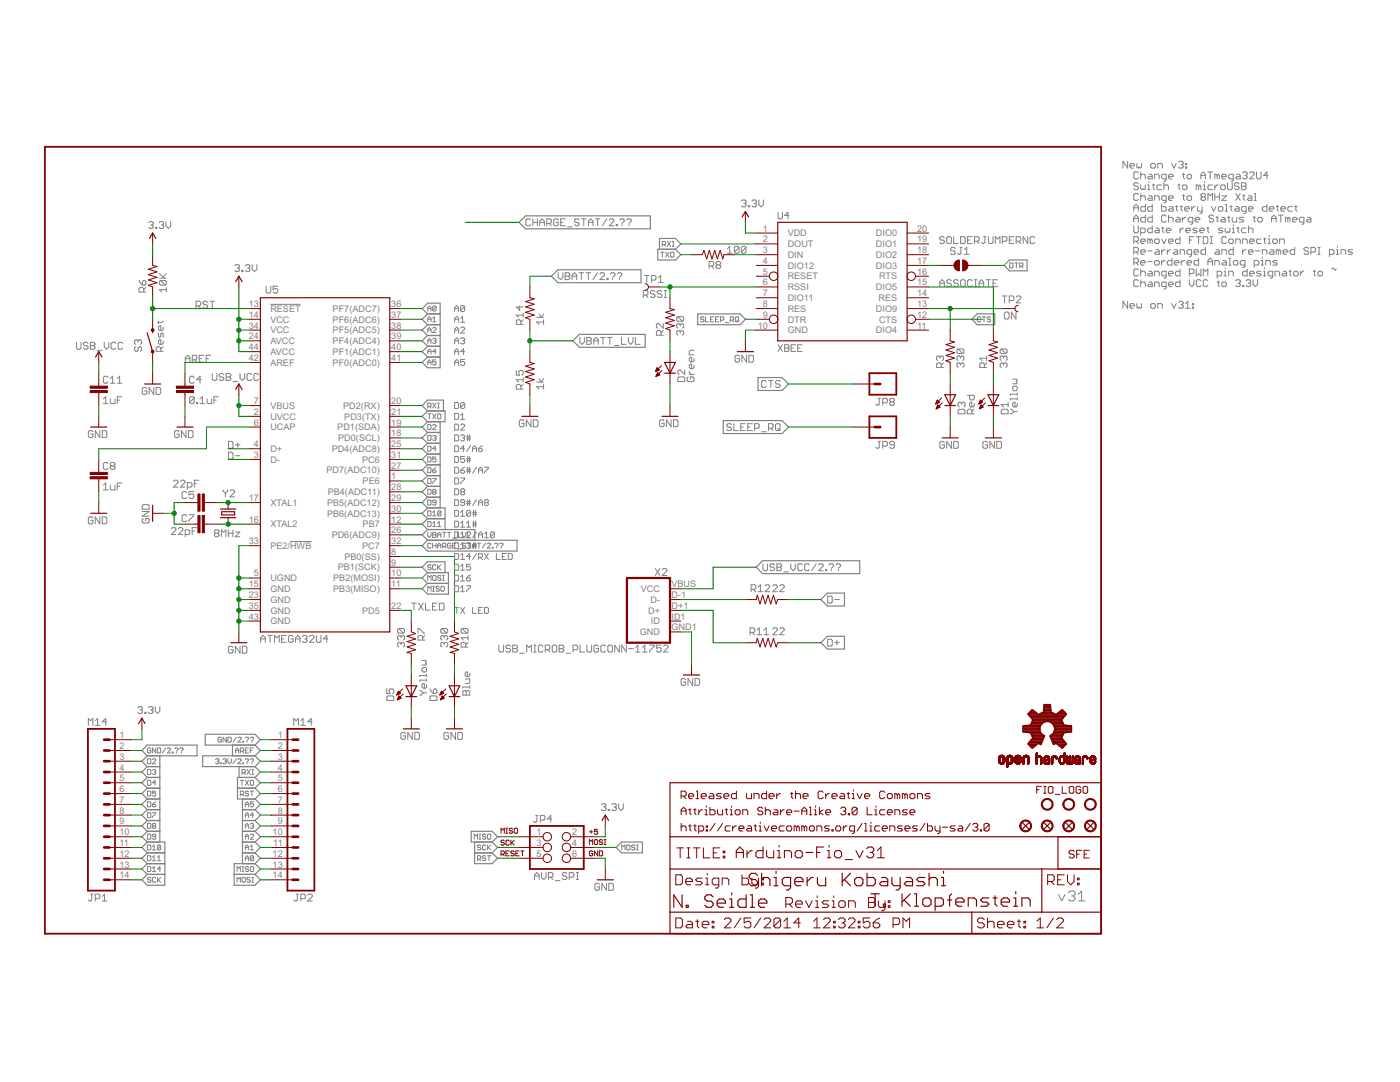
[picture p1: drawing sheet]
<svg xmlns="http://www.w3.org/2000/svg" width="279mm" height="216mm" viewBox="0 0 279 216" stroke-linecap="round" stroke-linejoin="round" font-family="sans-serif">
<defs><g id="words">
<g font-size="2" fill="#808080">
<text x="152.2" y="46.2">1</text>
<text x="157.2" y="47.2">VDD</text>
<text x="174.8" y="47.2">DIO0</text>
<text x="183" y="46.2">20</text>
<text x="152.2" y="48.4">2</text>
<text x="152.2" y="50.5">3</text>
<text x="152.2" y="52.7">4</text>
<text x="157.2" y="49.3">DOUT</text>
<text x="157.2" y="51.5">DIN</text>
<text x="157.2" y="53.6">DIO12</text>
<text x="174.8" y="53.6">DIO3</text>
<text x="174.8" y="51.5">DIO2</text>
<text x="174.8" y="49.3">DIO1</text>
<text x="183" y="52.7">17</text>
<text x="183" y="50.5">18</text>
<text x="183" y="48.4">19</text>
<text x="152.2" y="54.8">5</text>
<text x="152.2" y="57">6</text>
<text x="152.2" y="59.1">7</text>
<text x="157.2" y="55.8">RESET</text>
<text x="157.2" y="57.9">RSSI</text>
<text x="174.8" y="57.9">DIO5</text>
<text x="175.5" y="55.8">RTS</text>
<text x="183" y="59.1">14</text>
<text x="183" y="57">15</text>
<text x="183" y="54.8">16</text>
<text x="49.6" y="61.3">13</text>
<text x="49.6" y="63.4">14</text>
<text x="49.6" y="65.6">34</text>
<text x="54" y="62.2">RESET</text>
<text x="54" y="64.4">VCC</text>
<text x="66.4" y="64.4">PF6(ADC6)</text>
<text x="66.4" y="62.2">PF7(ADC7)</text>
<text x="78.1" y="65.6">38</text>
<text x="78.1" y="63.4">37</text>
<text x="78.1" y="61.3">36</text>
<text x="151.2" y="65.6">10</text>
<text x="152.2" y="61.3">8</text>
<text x="152.2" y="63.4">9</text>
<text x="157.2" y="60.1">DIO11</text>
<text x="157.2" y="62.2">RES</text>
<text x="157.2" y="64.4">DTR</text>
<text x="174.8" y="62.2">DIO9</text>
<text x="175.3" y="60.1">RES</text>
<text x="175.4" y="64.4">CTS</text>
<text x="183" y="65.6">11</text>
<text x="183" y="63.4">12</text>
<text x="183" y="61.3">13</text>
<text x="49.6" y="67.7">24</text>
<text x="49.6" y="69.9">44</text>
<text x="54" y="68.7">AVCC</text>
<text x="54" y="70.8">AVCC</text>
<text x="54" y="66.5">VCC</text>
<text x="66.4" y="70.8">PF1(ADC1)</text>
<text x="66.4" y="68.7">PF4(ADC4)</text>
<text x="66.4" y="66.5">PF5(ADC5)</text>
<text x="78.1" y="69.9">40</text>
<text x="78.1" y="67.7">39</text>
<text x="157.2" y="66.5">GND</text>
<text x="174.8" y="66.5">DIO4</text>
<text x="49.6" y="72">42</text>
<text x="54" y="73">AREF</text>
<text x="66.4" y="73">PF0(ADC0)</text>
<text x="78.1" y="72">41</text>
<text x="50.7" y="82.8">2</text>
<text x="50.7" y="80.6">7</text>
<text x="54" y="83.7">UVCC</text>
<text x="54" y="81.6">VBUS</text>
<text x="68.5" y="81.6">PD2(RX)</text>
<text x="68.7" y="83.7">PD3(TX)</text>
<text x="78.1" y="80.6">20</text>
<text x="78.1" y="82.8">21</text>
<text x="50.7" y="89.2">4</text>
<text x="50.7" y="84.9">6</text>
<text x="54" y="85.9">UCAP</text>
<text x="67.3" y="85.9">PD1(SDA)</text>
<text x="67.5" y="88">PD0(SCL)</text>
<text x="78.1" y="87.1">18</text>
<text x="78.1" y="84.9">19</text>
<text x="78.1" y="89.2">25</text>
<text x="50.7" y="91.4">3</text>
<text x="54" y="90.2">D+</text>
<text x="54" y="92.3">D-</text>
<text x="65.2" y="94.5">PD7(ADC10)</text>
<text x="66.2" y="90.2">PD4(ADC8)</text>
<text x="72.3" y="92.3">PC6</text>
<text x="78.1" y="91.4">31</text>
<text x="78.1" y="93.5">27</text>
<text x="78.1" y="95.7">1</text>
<text x="49.6" y="100">17</text>
<text x="54" y="100.9">XTAL1</text>
<text x="65.3" y="100.9">PB5(ADC12)</text>
<text x="65.4" y="98.8">PB4(ADC11)</text>
<text x="72.4" y="96.6">PE6</text>
<text x="78.1" y="97.8">28</text>
<text x="78.1" y="100">29</text>
<text x="49.6" y="104.3">16</text>
<text x="54" y="105.2">XTAL2</text>
<text x="65.3" y="103.1">PB6(ADC13)</text>
<text x="66.2" y="107.4">PD6(ADC9)</text>
<text x="72.4" y="105.2">PB7</text>
<text x="78.1" y="102.1">30</text>
<text x="78.1" y="104.3">12</text>
<text x="78.1" y="106.4">26</text>
<text x="49.6" y="108.6">33</text>
<text x="54" y="109.5">PE2/HWB</text>
<text x="67.4" y="113.8">PB1(SCK)</text>
<text x="68.7" y="111.7">PB0(SS)</text>
<text x="72.3" y="109.5">PC7</text>
<text x="78.1" y="110.7">8</text>
<text x="78.1" y="112.9">9</text>
<text x="78.1" y="108.6">32</text>
<text x="49.6" y="117.2">15</text>
<text x="49.6" y="119.3">23</text>
<text x="50.7" y="115">5</text>
<text x="54" y="118.1">GND</text>
<text x="54" y="116">UGND</text>
<text x="66.5" y="116">PB2(MOSI)</text>
<text x="66.5" y="118.1">PB3(MISO)</text>
<text x="78.1" y="115">10</text>
<text x="78.1" y="117.2">11</text>
<text x="127.9" y="118.1">VCC</text>
<text x="134" y="117.2">VBUS</text>
<text x="134" y="119.3">D-1</text>
<text x="49.6" y="121.5">35</text>
<text x="49.6" y="123.6">43</text>
<text x="54" y="120.3">GND</text>
<text x="54" y="122.4">GND</text>
<text x="54" y="124.6">GND</text>
<text x="72.3" y="122.4">PD5</text>
<text x="78.1" y="121.5">22</text>
<text x="129.4" y="122.4">D+</text>
<text x="129.8" y="120.3">D-</text>
<text x="129.9" y="124.6">ID</text>
<text x="134" y="121.5">D+1</text>
<text x="134" y="123.6">ID1</text>
<text x="134" y="125.8">GND1</text>
<text x="127.7" y="126.7">GND</text>
<text x="23.8" y="147.3">1</text>
<text x="23.8" y="149.4">2</text>
<text x="55.4" y="147.3">1</text>
<text x="55.4" y="149.4">2</text>
<text x="23.8" y="151.6">3</text>
<text x="23.8" y="153.7">4</text>
<text x="23.8" y="155.9">5</text>
<text x="55.4" y="151.6">3</text>
<text x="55.4" y="153.7">4</text>
<text x="55.4" y="155.9">5</text>
<text x="23.8" y="158">6</text>
<text x="23.8" y="160.2">7</text>
<text x="55.4" y="158">6</text>
<text x="55.4" y="160.2">7</text>
<text x="23.8" y="162.3">8</text>
<text x="23.8" y="164.5">9</text>
<text x="23.8" y="166.7">10</text>
<text x="54.4" y="166.7">10</text>
<text x="55.4" y="162.3">8</text>
<text x="55.4" y="164.5">9</text>
<text x="107.1" y="166.7">1</text>
<text x="114.2" y="166.7">2</text>
<text x="23.8" y="168.8">11</text>
<text x="23.8" y="171">12</text>
<text x="23.8" y="173.1">13</text>
<text x="54.4" y="171">12</text>
<text x="54.4" y="173.1">13</text>
<text x="54.5" y="168.8">11</text>
<text x="107.1" y="168.8">3</text>
<text x="107.1" y="171">5</text>
<text x="114.2" y="168.8">4</text>
<text x="114.2" y="171">6</text>
<text x="23.8" y="175.3">14</text>
<text x="54.4" y="175.3">14</text>
</g>
</g></defs>
<g fill="none" stroke="#808080" stroke-width=".2">
<path d="M151.4 39.9v.9l.5 .5 .5-.5v-.9M225 32.2v1.3l-.9-1.3v1.3M225.5 33.1h.9v-.2l-.2-.3h-.5l-.2 .3v.4l.2 .2h.5M226.9 32.6v.7l.2 .2 .3-.2 .2 .2 .2-.2v-.7M227.2 34.5l-.3-.2h-.4l-.2 .2v1l.2 .2h.4l.3-.2M227.2 36.7l-.3-.2h-.4l-.2 .4 .2 .2h.4l.3 .3v.2l-.3 .2h-.4l-.2-.2M227.2 38.8l-.3-.2h-.4l-.2 .2v1l.2 .2h.4l.3-.2M227.6 35l.3-.2h.4l.3 .2v.7M227.6 34.3v1.4M227.6 36.9v.7l.3 .2 .2-.2 .2 .2 .3-.2v-.7M227.6 38.6v1.4M227.6 39.3l.3-.2h.4l.3 .2v.7"/>
<path d="M229 37.8h.5M229 36.9h.3v.9M229.3 34.8h.4l.3 .2v.7h-.7l-.3-.2 .3-.3h.7M229.3 39.1h.4l.3 .2v.7h-.7l-.3-.2 .3-.3h.7M229.3 36.2v.3M229.7 32.9l.2-.3h.5l.2 .3v.4l-.2 .2h-.5l-.2-.2zM230 36.9h.4M230.2 36.7v.9l.2 .2M230.4 35.7v-.9h.7l.3 .2v.7M230.4 40v-.9h.7l.3 .2v.7M231.1 33.5v-.9h.6l.3 .3v.6M231.8 36.9h-.7l-.2 .2v.5l.2 .2h.7"/>
<path d="M232.3 37.1l.2-.2h.5l.2 .2v.7M232.3 36.5v1.3M232.7 35.7h-.6l-.3-.2v-.5l.3-.2h.6v1.1l-.4 .3M232.7 40h-.6l-.3-.2v-.5l.3-.2h.6v1.1l-.4 .2M233.2 35.2h.9v-.2l-.2-.2h-.5l-.2 .2v.5l.2 .2h.5M233.2 39.5h.9v-.2l-.2-.2h-.5l-.2 .2v.5l.2 .2h.5M233.8 32.6l.5 .9 .4-.9M235.1 36.9h.4M235.2 32.4l.2-.2h.5l.2 .2v.2l-.2 .3M235.3 36.7v.9l.2 .2M235.7 32.9h.2M235.9 32.9l.2 .2v.2l-.2 .2h-.5l-.2-.2"/>
<path d="M236 34.8h.4M236 37.1l.2-.2h.5l.2 .2v.5l-.2 .2h-.5l-.2-.2zM236 39.1h.4M236.2 34.5v1l.2 .2M236.2 38.8v1l.2 .2M236.6 33.3h.2v.2h-.2zM236.6 32.6h.2v.3h-.2zM236.9 35l.2-.2h.5l.2 .2v.5l-.2 .2h-.5l-.2-.2zM237.1 39.1h.5l.2 .2v.5l-.2 .2h-.5l-.2-.2v-.5zM239.2 37.1l.2-.2 .3 .2v.7M239.2 37.1l-.2-.2h-.3v.9M239.2 37.1v.7"/>
<path d="M239.7 35.7v-.9l.4-.5 .5 .5v.9M239.7 35h.9M239.9 39.3l-.2-.2v-.3l.2-.2h.5l.2 .2-.2 .5M239.9 39.3l-.2 .2v.3l.2 .2h.5l.2-.2-.2-.5M239.9 39.3h.5M240.1 37.8h.5M240.1 36.9h.3v.9M240.4 36.2v.3M241.1 34.3h.9M241.1 40v-1.4l.4 .5 .5-.5v1.4M241.5 34.3v1.4M242 36.9h-.7l-.2 .2v.5l.2 .2h.7"/>
<path d="M242.4 36.9v.9M242.4 38.6v1.4M242.4 39.3h1M242.9 35l-.2-.2h-.3v.9M242.9 35v.7M242.9 35l.2-.2 .3 .2v.7M243.1 36.9h-.2l-.5 .5M243.4 38.6v1.4M243.6 37.1l.2-.2h.5l.2 .2v.5l-.2 .2h-.5l-.2-.2zM243.8 35.2h1v-.2l-.3-.2h-.4l-.3 .2v.5l.3 .2h.4M243.8 39.1h1l-1 .9h1M245 36.5v1.1l.2 .2h.5l.2-.2v-1.1"/>
<path d="M246.1 35.7h-.7l-.2-.2v-.5l.2-.2h.7v1.1l-.2 .3h-.2M246.6 38.6l.9 1.4M246.8 34.8h.5l.2 .2v.7h-.7l-.2-.2 .2-.3h.7M247.3 36.7l-.2-.2h-.5l-.2 .4 .2 .2h.5l.2 .3v.2l-.2 .2h-.5l-.2-.2M247.5 38.6l-.9 1.4M247.8 36.5h.7l.2 .2-.2 .4 .2 .3v.2l-.2 .2h-.7zM247.8 37.1h.7M248 34.5l.2-.2h.5l.2 .2-.2 .5M248 39.1h.5M248.2 38.8v1l.3 .2M248.5 35h.2M248.7 35l.2 .2-.2 .5h-.5l-.2-.2"/>
<path d="M249.2 39.1h.4l.2 .2v.7h-.6l-.3-.2 .3-.3h.6M249.4 34.5l.2-.2h.5l.2 .2v.3l-.9 .9h.9M250.3 38.6h.2v1.4M250.3 40h.5M250.8 34.3v1.2l.2 .2h.5l.2-.2v-1.2M253.1 35h-.9l.6-.7v1.4M27.7 56l.7 .9M28.4 56.2l.3-.2 .4 .2v.5l-.2 .2h-.5zM28.7 58.3v-.7l-.3-.2h-.4l-.3 .2v.7h1.4M29.1 57.4l-.4 .4M29.7 44.4l.2-.2h.5l.2 .2v.3l-.2 .2M30.1 44.9h.3"/>
<path d="M30.4 44.9l.2 .2v.3l-.2 .2h-.5l-.2-.2M31.1 45.4h.2v.2h-.2zM31.7 44.4l.3-.2h.4l.3 .2v.3l-.3 .2M31.8 55.5h1.4M31.8 54.6l.9 .9M32 56h1l.2 .2v.5l-.2 .2M32 56l-.2 .2v.5l.2 .2h1M32 56l1 .9M32.2 44.9h.2M32.4 44.9l.3 .2v.3l-.3 .2h-.4l-.3-.2M33.1 44.2v.9l.5 .5 .5-.5v-.9M33.2 57.8h-1.4l.5 .5"/>
<path d="M33.2 57.4v.9M33.2 54.6l-.7 .7M46.9 53l.2-.2h.5l.2 .2v.3l-.2 .2M47.3 53.5h.3M47.6 53.5l.2 .2v.3l-.2 .2h-.5l-.2-.2M48.3 54h.2v.2h-.2zM49 53l.2-.2h.4l.3 .2v.3l-.3 .2M49.4 53.5h.2M49.6 53.5l.3 .2v.3l-.3 .2h-.4l-.2-.2M50.3 52.8v.9l.5 .5 .5-.5v-.9M53.1 57.1v1.2l.2 .2h.5l.2-.2v-1.2M55.4 57.1h-.9v.7l.5-.2 .4 .2v.5l-.2 .2h-.5l-.2-.2"/>
<path d="M105.9 43.9l-.3-.2h-.4l-.3 .2v.9l.3 .2h.4l.3-.2M106.3 43.7v1.3M106.3 44.4h1M107.3 43.7v1.3M107.7 45v-.9l.5-.4 .4 .4v.9M107.7 44.4h.9M109.1 44.6h.7l.2-.2v-.5l-.2-.2h-.7v1.3M109.6 44.6l.4 .4M111.4 54.4v1l.5 .4 .4-.4v-1M111.4 43.9l-.2-.2h-.5l-.2 .2v.9l.2 .2h.5l.2-.2v-.4h-.4M111.9 44.4h.5M112.8 43.7h-.9v1.3h.9"/>
<path d="M112.8 54.4h.7l.2 .3v.2l-.2 .2 .2 .5-.2 .2h-.7zM112.8 55.1h.7M113.3 45.3h.9M114.2 55.1h.9M114.2 55.8v-.9l.4-.5 .5 .5v.9M115.6 43.9l-.3-.2h-.4l-.2 .2v.2l.2 .3h.4l.3 .4-.3 .2h-.4l-.2-.2M115.6 54.4h.9M116 54.4v1.4M116 43.7h1M116.5 43.7v1.3M116.9 54.4h1M117.4 54.4v1.4"/>
<path d="M117.4 44.4h.9M117.4 45v-.9l.5-.4 .4 .4v.9M118.8 43.7h.9M119.3 54.4l-1 1.4M119.3 43.7v1.3M119.7 54.7l.3-.3h.4l.2 .3v.2l-.9 .9h.9M121.1 55.6h.2v.2h-.2zM121.1 43.7l-.9 1.3M121.6 43.9l.2-.2h.5l.2 .2v.2l-.9 .9h.9M121.8 54.7l.2-.3h.5l.2 .3v.2l-.4 .5M122.3 55.6v.2M123 44.8h.2v.2h-.2z"/>
<path d="M123.2 54.7l.2-.3h.5l.2 .3v.2l-.4 .5M123.7 55.6v.2M123.7 43.9l.2-.2h.5l.2 .2v.2l-.5 .5M124.1 44.8v.2M125.1 43.9l.2-.2h.5l.2 .2v.2l-.5 .5M125.5 44.8v.2M128.4 58.9h.7l.2-.2v-.5l-.2-.2h-.7v1.4M128.6 55h.9M128.9 58.9l.4 .5M129.1 55v1.3M130 55.9h.7l.2-.3v-.4l-.2-.2h-.7v1.3M130.7 58.2l-.2-.2h-.5l-.2 .4 .2 .3h.5l.2 .2v.2l-.2 .3h-.5l-.2-.3"/>
<path d="M131.4 55.4l.4-.4v1.3M131.4 56.3h.9M131.9 50.3h.6M132.1 58.2l-.2-.2h-.5l-.2 .2v.2l.2 .3h.5l.2 .2-.2 .5h-.5l-.2-.3M132.2 48.8h.5l.1-.5-.1-.1h-.5v.9M132.2 50.3v1M132.5 48.8l.3 .3M132.6 58h.4M132.6 59.4h.4M132.8 58v1.4M132.8 50.3l.7 1M133.2 48.2l.6 .9"/>
<path d="M133.5 50.3l-.7 1M133.8 48.2l-.6 .9M134 50.3h.3l.2 .2v.6l-.2 .2h-.3l-.2-.2v-.6zM134.2 49.1h.3M134.2 48.2h.3M134.3 48.2v.9M141.5 53.1h.7l.2-.2v-.5l-.2-.2h-.7v1.4M142 53.1l.4 .5M143.1 52.9l-.2-.3v-.2l.2-.2h.5l.2 .2v.2l-.2 .3M143.1 52.9l-.2 .2v.2l.2 .3h.5l.2-.3v-.2l-.2-.2M143.1 52.9h.5M145.2 49.6l.4-.5v1.4"/>
<path d="M145.2 50.5h.9M147.5 49.4v.9l-.2 .2h-.5l-.2-.2M147.5 49.4l-.2-.3h-.5l-.2 .3v.9M147.5 49.4l-.9 .9M148 40.1l.2-.2h.5l.2 .2v.3l-.2 .2M148.4 40.6h.3M148.7 40.6l.2 .2v.3l-.2 .2h-.5l-.2-.2M148.9 49.4v.9l-.3 .2h-.4l-.2-.2M148.9 49.4l-.3-.3h-.4l-.2 .3v.9M148.9 49.4l-.9 .9M149.4 41.1h.2v.2h-.2zM150.1 40.1l.2-.2h.4l.3 .2-.3 .5"/>
<path d="M150.5 40.6h.2M150.7 40.6l.3 .2v.3l-.3 .2h-.4l-.2-.2M155.3 42.4v1l.2 .3h.4l.2-.3v-1M157.5 43h-.9l.6-.6v1.3M187.6 56.5h.9M187.6 57.2v-.9l.4-.5 .5 .5v.9M188.5 47.5l-.3-.3h-.4l-.2 .3v.2l.2 .2h.4l.3 .2v.3l-.3 .2h-.4l-.2-.2M189.2 47.2h.4l.3 .3v.9l-.3 .2h-.4l-.3-.2v-.9zM189.9 56l-.3-.2h-.4l-.3 .2v.3l.3 .2h.4l.3 .5-.3 .2h-.4l-.3-.2M190.3 47.2v1.4h.9M190.6 49.6l-.2-.2h-.5l-.2 .2v.2l.2 .3h.5l.2 .2v.2l-.2 .3h-.5l-.2-.3M191.2 56l-.2-.2h-.4l-.3 .2v.3l.3 .2h.4l.2 .5-.2 .2h-.4l-.3-.2"/>
<path d="M191.6 49.4h.4M191.7 47.2h.7l.2 .3v.9l-.2 .2h-.7zM191.8 49.4v1.1l-.2 .3h-.3l-.2-.3M191.9 55.8h.5l.2 .2v1l-.2 .2h-.5l-.2-.2v-1zM192.5 50.8h.9M192.5 49.8l.4-.4v1.4M193.1 47.9h.4M194 47.2h-.9v1.4h.9M194 56l-.2-.2h-.5l-.2 .2v1l.2 .2h.5l.2-.2M194.5 48.1h.7l.2-.2v-.4l-.2-.3h-.7v1.4M194.5 55.8h.4M194.5 57.2h.4"/>
<path d="M194.7 55.8v1.4M194.9 48.1l.5 .5M195.4 56.5h.9M195.4 57.2v-.9l.5-.5 .4 .5v.9M196.3 47.2h.5M196.6 47.2v1.2l-.3 .2-.4-.2M196.8 55.8h.9M197.3 47.2v1.2l.2 .2h.5l.2-.2v-1.2M197.3 55.8v1.4M198.2 56.5h.4M198.6 48.6v-1.4l.5 .5 .5-.5v1.4M199.1 55.8h-.9v1.4h.9"/>
<path d="M200 48.1h.7l.3-.2v-.4l-.3-.3h-.7v1.4M200 59.1h1M200.5 59.1v1.3M201.4 47.9h.5M201.4 60h.7l.2-.3v-.4l-.2-.2h-.7v1.3M201.5 52.5h.5l.2 .1v.7l-.2 .2h-.5zM202.3 47.2h-.9v1.4h.9M202.5 52.5h.7M202.8 48.1h.7l.2-.2v-.4l-.2-.3h-.7v1.4M202.8 59.3l.2-.2h.5l.2 .2v.2l-.9 .9h.9M202.8 52.5v1M203.3 48.1l.4 .5"/>
<path d="M203.5 53.1h.5l.2-.1v-.4l-.2-.1h-.5v1M203.8 53.1l.4 .4M205.1 47.2v1.4l-.9-1.4v1.4M206.5 47.5l-.2-.3h-.5l-.2 .3v.9l.2 .2h.5l.2-.2M226.3 42.1v-.9l.4-.4 .5 .4v.9M226.3 44.3v-.9l.4-.5 .5 .5v.9M226.3 45.1v1.1l.2 .2h.4l.3-.2v-1.1M226.3 48.1h.6l.3-.2v-.4l-.3-.3h-.6v1.4M226.3 50.3h.6l.3-.2v-.5l-.3-.2h-.6v1.4M226.3 52.4h.6l.3-.2v-.4l-.3-.3h-.6v1.4M226.3 41.5h.9M226.3 43.6h.9"/>
<path d="M226.7 48.1l.5 .5M226.7 50.3l.5 .5M226.7 52.4l.5 .5M227.2 53.9l-.3-.2h-.4l-.2 .2v.9l.2 .3h.4l.3-.3M227.2 56l-.3-.2h-.4l-.2 .2v1l.2 .2h.4l.3-.2M227.6 46.4h.7l.3-.2v-.4l-.3-.3h-.7v1.4M227.6 48.1h1v-.2l-.3-.2h-.4l-.3 .2v.5l.3 .2h.4M227.6 50.3h1v-.2l-.3-.3h-.4l-.3 .3v.4l.3 .3h.4M227.6 52.4h1l-.3-.4h-.4l-.3 .2v.5l.3 .2h.4M227.6 53.7v1.4M227.6 55.8v1.4M227.6 54.4l.3-.3h.4l.3 .3v.7"/>
<path d="M227.6 56.5l.3-.2h.4l.3 .2v.7M228.6 40.8v1.3h-.7l-.3-.2v-.4l.3-.3h.7M228.6 42.9v1.4h-.7l-.3-.2v-.5l.3-.2h.7M229 50.1h1M229 52.2h1M229.3 54.1h.4l.3 .3v.7h-.7l-.3-.3 .3-.2h.7M229.3 56.3h.4l.3 .2v.7h-.7l-.3-.2 .3-.3h.7M229.5 47.9l.2-.2 .3 .2v.7M229.5 47.9l-.5-.2v.9M229.5 47.9v.7M230 40.8v1.3h-.7l-.3-.2v-.4l.3-.3h.7M230 42.9v1.4h-.7l-.3-.2v-.5l.3-.2h.7"/>
<path d="M230 45.1v1.3h-.7l-.3-.2v-.4l.3-.3h.7M230.4 47.9l.3-.2h.4l.3 .2v.5l-.3 .2h-.4l-.3-.2zM230.4 55.1v-1h.7l.3 .3v.7M230.4 57.2v-.9h.7l.3 .2v.7M230.7 52h.4l.3 .2v.5l-.3 .2h-.4l-.3-.2v-.5zM230.7 45.5h.4l.3 .3v.6h-.7l-.3-.2 .3-.2h.7M230.7 49.8h.4l.3 .3v.7h-.7l-.3-.3 .3-.2h.7M231.8 40.8v1.3h.7l.2-.2v-.4l-.2-.3h-.7M231.8 49.8v1M231.8 52v.9M231.8 45.5h.5M231.8 47.7l.5 .9 .4-.9"/>
<path d="M232.1 45.3v.9l.2 .2M232.5 49.8h-.2l-.5 .5M232.5 52h-.2l-.5 .4M232.7 55.1h-.6l-.3-.3v-.4l.3-.3h.6v1.2l-.4 .2M232.7 57.2h-.6l-.3-.2v-.5l.3-.2h.6v1.1l-.4 .3M232.7 43.1l-.2-.2h-.4l-.3 .2v1l.3 .2h.4l.2-.2M232.7 46h1v-.2l-.3-.3h-.4l-.3 .3v.4l.3 .2h.4M233 49.8v1M233.2 42.9v1.4M233.2 48.1h.9v-.2l-.2-.2h-.5l-.2 .2v.5l.2 .2h.5M233.2 54.6h.9v-.2l-.2-.3h-.5l-.2 .3v.4l.2 .3h.5M233.2 56.7h.9v-.2l-.2-.2h-.5l-.2 .2v.5l.2 .2h.5"/>
<path d="M233.2 43.6l.2-.2h.5l.2 .2v.7M233.4 41.2h.5l.2 .3v.6h-.7l-.2-.2 .2-.2h.7M233.7 49.8h-.3l-.4 .5M233.9 51.5v1.4h-.7l-.2-.2v-.5l.2-.2h.7M234.4 49.8h.4l.2 .3v.7h-.6l-.3-.3 .3-.2h.6M234.4 52.4h.9l-.2-.4h-.5l-.2 .2v.5l.2 .2h.5M234.6 41.2h.5M234.8 43.4h.5l.2 .2v.7h-.7l-.2-.2 .2-.3h.7M234.8 41v.9l.3 .2M235.5 55.8v1.4h-.7l-.2-.2v-.5l.2-.2h.7M235.5 47.2v1.4h-.7l-.2-.2v-.5l.2-.2h.7M235.5 53.7v1.4h-.7l-.2-.3v-.4l.2-.3h.7"/>
<path d="M235.5 41.2h.5M235.5 50.8v-1h.7l.2 .3v.7M235.5 45.5v.9M235.7 41v.9l.3 .2M235.7 52v.9M236 43.4v.9M236.2 45.5h-.2l-.5 .5M236.4 41.7h1l-.3-.5h-.4l-.3 .3v.4l.3 .2h.4M236.4 52h-.2l-.5 .4M236.7 46h.9v-.2l-.2-.3h-.5l-.2 .3v.4l.2 .2h.5M236.7 43.4h-.3l-.4 .4M236.9 52.4h.9l-.2-.4h-.5l-.2 .2v.5l.2 .2h.5"/>
<path d="M237.4 54.6h.6l.3-.2v-.5l-.3-.2h-.6v1.4M237.4 55.8v.9l.4 .5 .5-.5v-.9M237.4 47.9h.4M237.8 50.8h-.7l-.2-.3v-.4l.2-.3h.7v1.2l-.2 .2h-.2M237.8 41.2v.9M238 44.3h-.6l-.3-.2v-.5l.3-.2h.6v1.1l-.2 .2h-.2M238.3 47.2h-.9v1.4M238.3 50.3h.9v-.2l-.2-.3h-.5l-.2 .3v.4l.2 .3h.5M238.5 43.8h.9v-.2l-.2-.2h-.5l-.2 .2v.5l.2 .2h.5M238.5 41.2h-.2l-.5 .5M238.7 53.7v1.4l.5-.5 .5 .5v-1.4M238.7 47.2h1"/>
<path d="M239 45.5h-.7l-.2 .3 .2 .2h.4l.3 .2-.3 .2h-.6M239 41.2v.7l.2 .2h.7M239.2 47.2v1.4M239.2 51.5v1.4h-.7l-.2-.2v-.5l.2-.2h.7M239.4 46h1v-.2l-.3-.3h-.4l-.3 .3v.4l.3 .2h.4M239.7 56l-.3-.2h-.4l-.3 .2v1l.3 .2h.4l.3-.2M239.9 41.2v1.2l-.2 .2h-.3M240.1 47.2h.7l.2 .3v.9l-.2 .2h-.7zM240.1 55.1v-1.4l.5 .4 .4-.4v1.4M240.6 49.4v1.4h-.7l-.2-.3v-.4l.2-.3h.7M240.8 45.5h.5M241 56l-.2-.2h-.4l-.3 .2v1l.3 .2h.4l.2-.2"/>
<path d="M241.1 45.3v.9l.2 .2M241.1 52.9v-.9l.4-.5 .5 .5v.9M241.1 52.2h.9M241.5 47.2h.5M241.5 48.6h.5M241.7 41.2l.5 .9 .5-.9M241.7 47.2v1.4M242.2 43.1l-.2-.2h-.5l-.2 .2v.3l.2 .2h.5l.2 .2v.3l-.2 .2h-.5l-.2-.2M242.4 52.9v-.9h.7l.3 .2v.7M242.7 49.8h.4l.3 .3v.7h-.7l-.3-.3 .3-.2h.7M242.7 43.4h.4M242.9 43.1v1l.2 .2"/>
<path d="M242.9 55.1h.7l.2-.3v-.4l-.2-.3h-.7v1.4M242.9 56.3h.5M243.1 41.5l.3-.3h.4l.3 .3v.4l-.3 .2h-.4l-.3-.2zM243.1 56v1l.3 .2M243.8 50.8v-1h.7l.3 .3v.7M243.8 43.4h.5l.2 .2v.7h-.7l-.2-.2 .2-.3h.7M244.1 56.3h.4l.3 .2v.5l-.3 .2h-.4l-.3-.2v-.5zM244.1 52h.4l.3 .2v.7h-.7l-.3-.2 .3-.3h.7M244.1 45.5h-.7l-.3 .3 .3 .2h.4l.3 .2-.3 .2h-.7M244.3 54.1h.2v1M244.3 55.1h.5M244.5 40.8h.3v1.3"/>
<path d="M244.5 45.5v.7l.3 .2 .2-.2 .2 .2 .2-.2v-.7M244.5 53.4v.3M244.5 42.1h.5M244.8 47.5l-.3-.3h-.4l-.3 .3v.9l.3 .2h.4l.3-.2M245 43.4h.4M245.2 47.9l.2-.2h.5l.2 .2v.5l-.2 .2h-.5l-.2-.2zM245.2 55.1v-1h.7l.2 .3v.7M245.2 43.1v1l.2 .2M245.2 51.5h.2v1.4M245.2 52.9h.5M245.4 41.2h.5M245.7 41v.9l.2 .2"/>
<path d="M245.9 43.4v.7l.2 .2h.7v-.9M245.9 46.4h.5M245.9 45.5h.2v.9M246.1 49.4v1.4h-.7l-.2-.3v-.4l.2-.3h.7M246.1 44.8v.3M246.1 52.2l.3-.2h.4l.3 .2v.5l-.3 .2h-.4l-.3-.2zM246.6 48.6v-.9h.7l.2 .2v.7M246.6 56l.2-.2h.5l.2 .2v.3l-.2 .2M246.6 41.2h.5l.2 .3v.6h-.7l-.2-.2 .2-.2h.7M246.8 45.5h.5M247.1 45.3v.9l.2 .2M247.1 56.5h.2"/>
<path d="M247.3 56.5l.2 .2-.2 .5h-.5l-.2-.2M248 48.6v-.9h.7l.2 .2v.7M248 57h.2v.2h-.2zM248 49.8v1M248.2 43.4h-.7l-.2 .2 .2 .2h.5l.2 .3-.2 .2h-.7M248.5 52.9h-.7l-.3-.2v-.5l.3-.2h.7v1.1l-.3 .3h-.2M248.7 42.1h-.7l-.2-.2v-.4l.2-.3h.7v1.2l-.2 .2h-.3M248.7 45.5h-.7l-.2 .3v.4l.2 .2h.7M248.7 49.8h-.2l-.5 .5M248.7 56l.2-.2h.5l.2 .2v.3l-.2 .2M248.9 53.7v1.4h-.7l-.2-.3v-.4l.2-.3h.7M249.2 41.7h.9l-.3-.5h-.4l-.2 .3v.4l.2 .2h.4"/>
<path d="M249.2 45.1v1.3M249.2 50.3h.9v-.2l-.3-.3h-.4l-.2 .3v.4l.2 .3h.4M249.2 45.8l.2-.3h.4l.3 .3v.6M249.2 56.5h.2M249.4 56.5l.2 .2-.2 .5h-.5l-.2-.2M249.4 48.1h.9v-.2l-.2-.2h-.5l-.2 .2v.5l.2 .2h.5M249.4 54.6h.9v-.2l-.2-.3h-.5l-.2 .3v.4l.2 .3h.5M250.1 55.8v.9l.4 .5 .5-.5v-.9M250.1 43.4h.4M250.3 43.1v1l.2 .2M250.3 52.9h.7l.2-.2v-.5l-.2-.2h-.7v1.4M250.5 50.1h1"/>
<path d="M251 43.6l.2-.2h.5l.2 .2v.5l-.2 .2h-.5l-.2-.2zM251.7 54.1h-.7l-.2 .3 .2 .2h.5l.2 .2-.2 .3h-.7M251.7 47.7h-.7l-.2 .2v.5l.2 .2h.7M251.7 52h.2v.9M251.7 52.9h.4M251.9 50.8v-1h.7l.2 .3v.7M251.9 51.3v.2M252.2 47.7h.4M252.2 54.1h.2v1M252.2 55.1h.4M252.4 47.5v.9l.2 .2M252.4 53.4v.3"/>
<path d="M252.6 52.9v-.9h.7l.2 .2v.7M252.8 40.8v1.3h-.6l-.3-.2v-.4l.3-.3h.6M253.1 47.7h.2v.9M253.1 48.6h.4M253.3 41.7h.9l-.2-.5h-.5l-.2 .3v.4l.2 .2h.5M253.3 47v.2M253.5 49.8h.5l.2 .3v.7h-.7l-.2-.3 .2-.2h.7M253.8 44.3v-.9l.4-.5 .5 .5v.9M253.8 43.6h.9M254 47.9l.2-.2h.5l.2 .2v.5l-.2 .2h-.5l-.2-.2zM254 55.1h-.7l-.2-.3v-.4l.2-.3h.7v1.2l-.5 .2M254.5 55.1v-1h.6l.3 .3v.7"/>
<path d="M254.7 41.2h.4M254.9 52h-.7l-.2 .2 .2 .2h.5l.2 .3-.2 .2h-.7M254.9 41v.9l.2 .2M255.1 50.1l.3-.3 .2 .3v.7M255.1 50.1l-.2-.3h-.2v1M255.1 50.1v.7M255.2 42.9h.9M255.4 48.6v-.9h.7l.2 .2v.7M255.6 41.7h.9l-.2-.5h-.5l-.2 .3v.4l.2 .2h.5M255.6 42.9v1.4M256.1 50.3h.9v-.2l-.2-.3h-.5l-.2 .3v.4l.2 .3h.5M256.1 54.1h.4l.3 .3v.7h-.7l-.3-.3 .3-.2h.7"/>
<path d="M257 43.6l-.2-.2h-.3v.9M257 43.6v.7M257 43.6l.2-.2 .3 .2v.7M257.2 54.1h.5M257.5 53.9v.9l.2 .3M257.9 41.2h-.7l-.2 .3v.4l.2 .2h.7M257.9 43.8h.9v-.2l-.2-.2h-.5l-.2 .2v.5l.2 .2h.5M258.1 54.4l.3-.3h.4l.3 .3v.4l-.3 .3h-.4l-.3-.3zM258.4 41.2h.4M258.4 49.4v1.4h-.7l-.2-.3v-.4l.2-.3h.7M258.6 41v.9l.2 .2M259.5 54.1v1"/>
<path d="M260.2 44.3h-.7l-.2-.2v-.5l.2-.2h.7v1.1l-.2 .2h-.2M260.2 54.1h-.2l-.5 .5M260.9 43.4h.5l.2 .2v.7h-.7l-.2-.2 .2-.3h.7M261.2 49.6l-.3-.2h-.4l-.3 .2v.2l.3 .3h.4l.3 .2v.2l-.3 .3h-.4l-.3-.3M261.6 50.3h.7l.3-.2v-.5l-.3-.2h-.7v1.4M262.1 54.1h.5M262.3 53.9v.9l.3 .3M263 49.4h.5M263 50.8h.5M263 54.4l.2-.3h.5l.2 .3v.4l-.2 .3h-.5l-.2-.3zM263.2 49.4v1.4M265.3 50.8h.7l.2-.3v-.4l-.2-.3h-.7v1.4"/>
<path d="M265.8 53.7l.2-.3 .5 .5 .2-.2M266.7 50.8h.5M266.7 49.8h.2v1M266.9 49.1v.3M267.6 50.8v-1h.7l.2 .3v.7M269.9 49.8h-.7l-.2 .3 .2 .2h.5l.2 .2-.2 .3h-.7M15.3 68.3v1.1l.2 .3h.4l.3-.3v-1.1M17.6 68.5l-.3-.2h-.4l-.3 .2v.2l.3 .3h.4l.3 .2v.2l-.3 .3h-.4l-.3-.3M18 68.3h.7l.2 .2v.2l-.2 .3 .2 .2v.2l-.2 .3h-.7zM18 69h.7M19.4 69.9h.9M20.6 79.6l.5-.4v1.3"/>
<path d="M20.8 68.3v.9l.5 .5 .4-.5v-.9M21.5 75.3l-.2-.2h-.4l-.3 .2v.9l.3 .3h.4l.2-.3M22 79.6v.7l.2 .2h.7v-.9M22 76.5h.9M22 75.5l.5-.4v1.4M23.1 68.5l-.2-.2h-.5l-.2 .2v.9l.2 .3h.5l.2-.3M23.4 79.8h.5M23.4 76.5h.9M23.4 75.5l.5-.4v1.4M24.3 79.2h-.9v1.3M24.5 68.5l-.2-.2h-.5l-.2 .2v.9l.2 .3h.5l.2-.3M27.1 69.2l-.2 .2v.5l.2 .2h.2l.3-.2v-.5l.2-.2 .5 .2v.5l-.3 .2"/>
<path d="M27.6 68l-.3-.2h-.2l-.2 .2v.5l.2 .2M27.6 68l.2-.2h.2l.3 .2v.5l-.3 .2M27.6 68v.3M29.3 77.6l-.2-.3h-.5l-.2 .3v.9l.2 .2h.5l.2-.2v-.5h-.5M30.7 77.3v1.4l-.9-1.4v1.4M31.2 77.3h.6l.3 .3v.9l-.3 .2h-.6zM31.6 66.4v.7l.3 .2 .2-.2v-.5l.2-.2 .3 .2v.7M31.6 64.1v.5M32.1 70.1v-.7l-.2-.2h-.5l-.2 .2v.7h1.4M32.6 65.3v.4l-.3 .3h-.4l-.3-.3v-.4l.3-.3h.2v1M32.6 68v.5l-.3 .2h-.4l-.3-.2v-.5l.3-.2h.2v.9M32.6 69.2l-.5 .4"/>
<path d="M32.6 64.1l-.3 .2h-.9M37 71.6h.9M37 72.3v-1l.4-.4 .5 .4v1M38.4 71.8h.7l.2-.2v-.5l-.2-.2h-.7v1.4M38.8 75.3l-.3-.2h-.4l-.3 .2v.9l.3 .3h.4l.3-.3M38.8 79.4l-.3-.2h-.4l-.3 .2v.9M38.8 79.4v.9l-.3 .2h-.4l-.3-.2M38.8 79.4l-1 .9M38.8 71.8l.5 .5M39.1 61h.7l.2-.2v-.5l-.2-.2h-.7v1.4M39.6 61l.4 .5M39.8 71.6h.4"/>
<path d="M39.9 79.6l.5-.4v1.3M40.2 75.8h-1l.7-.7v1.4M40.7 70.9h-.9v1.4h.9M41.1 71.6h.5M41.3 79.6v.7l.2 .2h.7v-.9M41.4 60.3l-.2-.2h-.5l-.2 .2v.3l.2 .2h.5l.2 .2v.3l-.2 .2h-.5l-.2-.2M41.9 60.1h.9M42.1 70.9h-1v1.4M42.4 60.1v1.4M42.4 74.5v1.2l.2 .2h.5l.2-.2v-1.2M42.7 79.8h.5M43.6 79.2h-.9v1.3"/>
<path d="M44.7 74.8l-.3-.3h-.4l-.2 .3v.2l.2 .2h.4l.3 .5-.3 .2h-.4l-.2-.2M45.1 74.5h.7l.3 .3v.2l-.3 .2 .3 .5-.3 .2h-.7zM45.1 75.2h.7M46.5 76.1h.9M47.9 74.5v1l.5 .4 .4-.4v-1M50.2 74.8l-.2-.3h-.5l-.2 .3v.9l.2 .2h.5l.2-.2M51.6 74.8l-.2-.3h-.5l-.2 .3v.9l.2 .2h.5l.2-.2M54 60.7h6M85.4 70.2h.6M85.4 62.1v-.7l.3-.3 .3 .3v.7M85.4 64.2v-.7l.3-.3 .3 .3v.7M85.4 66.4v-.7l.3-.3 .3 .3v.7"/>
<path d="M85.4 68.5v-.6l.3-.4 .3 .4v.6M85.4 70.7v-.7l.3-.3 .3 .3v.7M85.4 72.8v-.6l.3-.4 .3 .4v.6M85.4 61.6h.6M85.4 63.7h.6M85.4 65.9h.6M85.4 68h.6M85.4 72.3h.6M86.3 65.5l.2-.1h.3l.2 .1v.2l-.7 .7h.7M86.3 67.7l.2-.2h.3l.2 .2-.2 .3M86.3 63.5l.4-.3v1M86.3 64.2h.7"/>
<path d="M86.7 68h.1M86.8 68l.2 .2-.2 .3h-.3l-.2-.2M87 61.2l-.2-.1h-.3l-.2 .1v.7M87 70.2h-.7l.5-.5v1M87 71.8h-.7v.5l.4-.1 .3 .1v.3l-.2 .2h-.3l-.2-.2M87 61.2v.7l-.2 .2h-.3l-.2-.2M87 61.2l-.7 .7M90.7 70.2h.8M90.7 61.6h.8M90.7 63.7h.8M90.7 65.9h.8M90.7 68h.8"/>
<path d="M90.7 72.3h.8M90.7 68.6v-.8l.4-.4 .4 .4v.8M90.7 62.2v-.8l.4-.4 .4 .4v.8M90.7 64.3v-.8l.4-.4 .4 .4v.8M90.7 66.5v-.8l.4-.4 .4 .4v.8M90.7 70.8v-.8l.4-.4 .4 .4v.8M90.7 72.9v-.8l.4-.4 .4 .4v.8M91.9 63.5l.4-.4v1.2M91.9 64.3h.8M91.9 65.5l.2-.2h.4l.2 .2v.2l-.8 .8h.8M91.9 67.6l.2-.2h.4l.2 .2-.2 .4M92.3 68h.2"/>
<path d="M92.5 68l.2 .2-.2 .4h-.4l-.2-.2M92.7 70.2h-.8l.6-.6v1.2M92.7 71.7h-.8v.6l.4-.2 .4 .2v.4l-.2 .2h-.4l-.2-.2M92.7 61.2v.8l-.2 .2h-.4l-.2-.2M92.7 61.2l-.2-.2h-.4l-.2 .2v.8M92.7 61.2l-.8 .8M103 73.9v1h.7l-.2-.7 .2-.3h.5l.2 .3v.4l-.2 .3M103.7 61v1l-.7-.7h1.4M103.9 64.7v-.7l-.2-.2h-.4l-.3 .2v.7h1.4M103.9 77.6v-.7l-.2-.2h-.4l-.3 .2v.7h1.4M104.4 63.8l-.5 .5M104.4 62.9h-1.4l.5 .4"/>
<path d="M104.4 62.4v.9M104.4 75.3v.9M104.4 76.7l-.5 .5M104.4 75.8h-1.4l.5 .4M107.1 63.3h1.4M107.1 76.2h1.4M107.6 62.7l.4 .6 .5-.6M107.6 75.6l.4 .6 .5-.6M108.5 64.3h-1.4l.5 .4M108.5 63.8v.9M108.5 76.7v.9M108.5 77.2h-1.4l.5 .4"/>
<path d="M115.7 67.3v.9l.5 .5 .4-.5v-.9M117.1 68h.7M117.1 67.3h.7l.2 .3v.2l-.2 .2 .2 .5-.2 .2h-.7zM118.5 68h.9M118.5 68.7v-.9l.4-.5 .5 .5v.9M119.9 67.3h.9M120.3 67.3v1.4M121.3 67.3h.9M121.7 67.3v1.4M122.6 68.9h.9M124 67.3v1.4h.9M125.4 67.3v.9l.5 .5 .4-.5v-.9"/>
<path d="M126.8 67.3v1.4h.9M131.9 66.9v-.7l-.2-.2h-.5l-.2 .2v.7h1.4M132.4 64.6v.9l-.9-.9h-.3l-.2 .2v.5l.2 .2M132.4 66l-.5 .4M135.3 63.2l-.2 .2v.5l.2 .2h.9M135.3 63.2h.9l.2 .2v.5l-.2 .2M135.3 63.2l.9 .9M135.5 75.2h.9l.3 .2v.7h-1.4v-.7zM135.8 66.2l-.3-.2h-.2l-.2 .2v.5l.2 .2M135.8 64.8l-.3-.2h-.2l-.2 .2v.5l.2 .2M135.8 66.2l.2-.2h.2l.2 .2v.5l-.2 .2M135.8 64.8v.2"/>
<path d="M135.8 66.2v.2M135.8 64.8l.2-.2h.2l.2 .2v.5l-.2 .2M136.7 73.8v.9l-1-.9-.4 .2v.5l.2 .2M137.3 75.2l-.2 .2v.5l.2 .2h1l.2-.2v-.5l-.2-.2h-.5v.5M137.6 74.7h.9M137.6 74v.3l.4 .4M138.5 71.5v.5l-.2 .2h-.5l-.2-.2v-.5l.4-.2v.9M138.5 72.9v.5l-.2 .2h-.5l-.2-.2v-.5l.2-.2h.2v.9M138.5 69.9h-.7l-.2 .2v.7h.9M140.5 63.4l-.2-.2h-.3l-.2 .2 .2 .3h.3l.2 .2-.2 .3h-.3l-.2-.1M140.8 63.2v1h.7M141.8 63.7h.3"/>
<path d="M142.5 63.2h-.7v1h.7M142.8 63.7h.3M143.4 63.2h-.6v1h.6M143.8 63.9h.5l.1-.2v-.3l-.1-.2h-.5v1M144.8 64.4h.6M145.8 63.9h.4l.2-.2v-.3l-.2-.2h-.4v1M146.1 63.9l.3 .3M146.7 63.4l.2-.2h.3l.2 .2v.7l-.2 .1h-.3l-.2-.1zM147.1 63.9l.3 .3M147.6 71.1l-.2-.2h-.5l-.2 .2v.9l.2 .3h.5l.2-.3v-.4h-.4M149 70.9v1.4l-.9-1.4v1.4M149.5 70.9h.6l.3 .2v.9l-.3 .3h-.6z"/>
<path d="M152.9 76.2l-.2-.3h-.5l-.2 .3v.9l.2 .2h.5l.2-.2M153.4 75.9h.9M153.8 75.9v1.4M155.3 68.8l.8 1.3M155.7 76.2l-.3-.3h-.4l-.2 .5 .2 .2h.4l.3 .3v.2l-.3 .2h-.4l-.2-.2M156.1 68.8l-.8 1.3M156.6 68.8h.6l.3 .2-.3 .4 .3 .5-.3 .2h-.6zM156.6 69.4h.6M157.9 69.4h.4M158.8 68.8h-.9v1.3h.9M159.2 69.4h.4M160.1 68.8h-.9v1.3h.9"/>
<path d="M175.2 79.5h.5M175.5 79.5v1.1l-.3 .3-.4-.3M187.6 71.2l-.2-.2-.5 .2v.5l.3 .2M187.6 71.2l.3-.2 .4 .2v.5l-.2 .2M187.6 71.2v.3M187.9 73.3v-.7l-.3-.2h-.4l-.3 .2v.7h1.4M188.3 72.4l-.4 .5M191.2 69.6l-.2 .3v.4l.2 .2h.9M191.2 69.6h.9l.3 .3v.4l-.3 .2M191.2 69.6l.9 .9M191.7 72.6l-.2-.2h-.3l-.2 .2v.5l.2 .2M191.7 71.2l-.2-.2-.5 .2v.5l.2 .2"/>
<path d="M191.7 72.6l.2-.2 .5 .2v.5l-.3 .2M191.7 71.2v.3M191.7 72.6v.3M191.7 71.2l.2-.2 .5 .2v.5l-.3 .2M193 78.9h1.4v.7l-.2 .2h-.5l-.2-.2v-.7M195.7 63.4l-.1-.2h-.4l-.1 .2v.7l.1 .1h.4l.1-.1M196 63.2h.7M196.4 63.2v1M196.4 73.3v-.7l-.2-.2h-.4l-.3 .2v.7h1.4M196.9 72.4l-.5 .5M196.9 71.5h-1.4l.5 .4M196.9 71v.9"/>
<path d="M197.7 63.4l-.2-.2h-.3l-.2 .2 .2 .3h.3l.2 .2-.2 .3h-.3l-.2-.1M199.8 69.6l-.2 .3v.4l.2 .2h.9M199.8 69.6h.9l.3 .3v.4l-.3 .2M199.8 69.6l.9 .9M200.3 71.2l.2-.2 .5 .2v.5l-.3 .2M200.3 72.6l-.3-.2-.4 .2v.5l.2 .2M200.3 72.6l.2-.2h.2l.3 .2v.5l-.3 .2M200.3 71.2l-.3-.2-.4 .2v.5l.2 .2M200.3 71.2v.3M200.3 72.6v.3M200.4 62.5l.3-.2h.4l.3 .2v.9l-.3 .2h-.4l-.3-.2zM202.1 77.3l.2-.3h.5l.2 .3v.4l-.2 .3h-.5l-.2-.3z"/>
<path d="M202.1 75.6h.7l.2 .3-.2 .2 .2 .2-.2 .3h-.7M202.8 62.3v1.3l-1-1.3v1.3M203 78.4v.5M203 79.4v.4M203 78.7h-1.4v.2M203 79.6h-1.4v.2M225 60.1v1.4l-.9-1.4v1.4M225.5 61h.9v-.2l-.2-.2h-.5l-.2 .2v.5l.2 .2h.5M226.9 60.6v.7l.2 .2 .3-.2 .2 .2 .2-.2v-.7M229.7 60.8l.2-.2h.5l.2 .2v.5l-.2 .2h-.5l-.2-.2zM231.1 61.5v-.9h.6l.3 .2v.7M233.8 60.6l.5 .9 .4-.9"/>
<path d="M235.2 60.3l.2-.2h.5l.2 .2v.3l-.2 .2M235.7 60.8h.2M235.9 60.8l.2 .2v.3l-.2 .2h-.5l-.2-.2M236.6 61.5h.9M236.6 60.6l.4-.5v1.4M238 61.3h.2v.2h-.2zM238 60.6h.2v.2h-.2zM18.5 86.2l-.2-.3h-.5l-.2 .3v.9l.2 .2h.5l.2-.2v-.5h-.4M19.9 85.9v1.4l-.9-1.4v1.4M20.4 85.9h.7l.2 .3v.9l-.2 .2h-.7zM20.6 96.8l.5-.4v1.3M20.6 80.5h.9"/>
<path d="M20.6 97.7h.9M21.5 92.5l-.2-.2h-.4l-.3 .2v.9l.3 .3h.4l.2-.3M22 96.8v.7l.2 .2h.7v-.9M22.2 93l-.2-.3v-.2l.2-.2h.5l.2 .2v.2l-.2 .3M22.2 93l-.2 .2v.2l.2 .3h.5l.2-.3v-.2l-.2-.2M22.2 93h.5M23.4 97h.5M24.3 96.4h-.9v1.3M34.6 96.1l.2-.3h.5l.2 .3v.2l-.9 .9h.9M35.8 86.2l-.3-.3h-.4l-.3 .3v.9l.3 .2h.4l.3-.2v-.5h-.5M36 96.1l.2-.3h.5l.2 .3v.2l-.9 .9h.9M37.1 85.9v1.4l-.9-1.4v1.4"/>
<path d="M37.3 98.3l-.3-.2h-.4l-.3 .2v.9l.3 .3h.4l.3-.3M37.4 97.2h.7l.2-.2v-.5l-.2-.2h-.7v1.4M37.6 85.9h.7l.2 .3v.9l-.2 .2h-.7zM38.7 98.1h-1v.7l.5-.2 .5 .2v.4l-.3 .3h-.4l-.3-.3M38.8 96.5h.4M39.2 80.3h.3v.2h-.3zM39.7 95.8h-.9v1.4M39.9 80.5h.9M44.5 97.8v.2l.5 .4M45 98.4v.7M45.4 97.8v.2l-.4 .4M45.6 88.1h.7l.2 .2v.9l-.2 .3h-.7z"/>
<path d="M45.6 90.2h.7l.2 .3v.9l-.2 .2h-.7zM45.9 98l.2-.2h.5l.2 .2v.2l-.9 .9h.9M47 88.8h.9M47 90.9h.9M47.4 88.3v.9M85.4 82.6h.6M85.4 95.5h.5l.1 .2v.6l-.1 .2h-.5zM85.4 89h.5l.1 .2v.7l-.1 .1h-.5zM85.4 93.3h.5l.1 .2v.6l-.1 .2h-.5zM85.4 81.1h.5l.1-.2v-.3l-.1-.2h-.5v1M85.4 84.7h.5l.1 .2v.7l-.1 .1h-.5zM85.4 86.9h.5l.1 .1v.7l-.1 .2h-.5z"/>
<path d="M85.4 91.2h.5l.1 .2v.6l-.1 .2h-.5zM85.4 97.6h.5l.1 .2v.7l-.1 .1h-.5zM85.4 99.8h.5l.1 .1v.7l-.1 .2h-.5zM85.7 81.1l.3 .3M85.7 82.6v1M86.3 93.8h.5l.2 .3-.2 .2h-.3l-.2-.2zM86.3 95.5h.7l-.7 1M86.3 84.9l.2-.2h.3l.2 .2v.2l-.7 .6h.7M86.3 87l.5-.1 .2 .1-.2 .4M86.3 80.4l.7 1M86.3 82.6l.7 1M86.5 98.1l-.2-.1 .2-.4 .5 .2-.2 .3"/>
<path d="M86.5 98.1l-.2 .2 .2 .3 .5-.1-.2-.4M86.5 98.1h.3M86.7 87.4h.1M86.8 87.4l.2 .1-.2 .4-.5-.2M87 93.3l-.7 .5M87 91.2h-.7v.5l.4-.2 .3 .2v.3l-.2 .2h-.3l-.2-.2M87 80.4l-.7 1M87 82.6l-.7 1M87 89.5h-.7l.5-.5v1M87.3 80.4h.4M87.3 81.4h.4M87.5 82.6h.3l.2 .1v.7l-.2 .2h-.3l-.2-.2v-.7z"/>
<path d="M87.5 80.4v1M90.7 80.3h.6l.2 .2v.8l-.2 .2h-.6zM90.7 86.8h.6l.2 .2v.8l-.2 .2h-.6zM90.7 95.4h.6l.2 .2v.8l-.2 .2h-.6zM90.7 91.1h.6l.2 .2v.8l-.2 .2h-.6zM90.7 97.5h.6l.2 .2v.8l-.2 .2h-.6zM90.7 82.5h.6l.2 .2v.8l-.2 .2h-.6zM90.7 84.6h.6l.2 .2v.8l-.2 .2h-.6zM90.7 88.9h.6l.2 .2v.8l-.2 .2h-.6zM90.7 93.2h.6l.2 .2v.8l-.2 .2h-.6zM90.7 99.7h.6l.2 .2v.8l-.2 .2h-.6zM91.9 82.9l.4-.4v1.2"/>
<path d="M91.9 93.8h.6l.2 .4-.2 .2h-.4l-.2-.2zM91.9 84.8l.2-.2h.4l.2 .2v.2l-.8 .8h.8M91.9 87l.2-.2h.4l.2 .2-.2 .4M91.9 95.4h.8v.2l-.8 .8v.2M91.9 83.7h.8M92.1 98.1h.4M92.1 98.1l-.2 .2 .2 .4h.4l.2-.2-.2-.4M92.1 98.1l-.2-.2 .2-.4h.4l.2 .2-.2 .4M92.3 87.4h.2M92.5 87.4l.2 .2-.2 .4h-.4l-.2-.2M92.7 80.5l-.2-.2h-.4l-.2 .2v.8M92.7 89.5h-.8l.6-.6v1.2"/>
<path d="M92.7 91.1h-.8v.6l.6-.2 .2 .2v.4l-.2 .2h-.4l-.2-.2M92.7 93.2l-.8 .6M92.7 80.5v.8l-.2 .2h-.4l-.2-.2M92.7 80.5l-.8 .8M93.1 91.5h.8M93.1 91.9h.8M93.1 87.2h.8M93.1 87.6h.8M93.1 93.6h.8M93.1 94h.8M93.3 86.8v1.2M93.3 91.1v1.2"/>
<path d="M93.3 93.2v1.2M93.3 99.7v1.2M93.7 86.8v1.2M93.7 91.1v1.2M93.7 93.2v1.2M93.7 99.7v1.2M93.9 88.9l-.8 1.2M94.3 89.5h.8M94.3 90.1v-.8l.4-.4 .4 .4v.8M95.1 99.7l-.8 1.2M95.1 93.2l-.8 1.2M95.5 89.5h.6l.2 .4-.2 .2h-.4l-.2-.2z"/>
<path d="M95.5 94.4v-.8l.4-.4 .4 .4v.8M95.5 93.8h.8M96.3 88.9l-.8 .6M96.7 93.2h.8v.2l-.8 .8v.2M104.6 84l-.2-.2h-.5l-.2 .2v.9l.2 .3h.5l.2-.3v-.4h-.5M106 83.8v1.4l-.9-1.4v1.4M106.4 83.8h.7l.3 .2v.9l-.3 .3h-.7zM132.5 84l-.2-.2h-.5l-.2 .2v.9l.2 .3h.5l.2-.3v-.4h-.4M133.9 83.8v1.4l-.9-1.4v1.4M134.4 83.8h.7l.2 .2v.9l-.2 .3h-.7zM146 84.8l-.2-.3h-.5l-.2 .3 .2 .4h.5l.2 .2-.2 .5h-.5l-.2-.2M146.5 84.5v1.4h.9"/>
<path d="M147.8 85.2h.5M148.7 84.5h-.9v1.4h.9M149.2 85.2h.5M150.1 84.5h-.9v1.4h.9M150.6 85.4h.7l.2-.2v-.4l-.2-.3h-.7v1.4M152 86.1h.9M153.4 85.4h.7l.2-.2v-.4l-.2-.3h-.7v1.4M153.8 85.4l.5 .5M155 84.5h.4l.3 .3v.9l-.3 .2h-.4l-.2-.2v-.9zM155.2 85.4l.5 .5M175.2 88.1h.5M175.5 88.1v1.1l-.3 .3-.4-.3"/>
<path d="M176.2 89h.7l.2-.2v-.5l-.2-.2h-.7v1.4M176.2 80.4h.7l.2-.2v-.5l-.2-.2h-.7v1.4M177.8 80.2l-.2 .2v.2l.2 .3h.4l.3-.3v-.2l-.3-.2M177.8 80.2l-.2-.3v-.2l.2-.2h.4l.3 .2v.2l-.3 .3M177.8 80.2h.4M178.5 88.8h-.7l-.2-.3v-.2l.2-.2h.4l.3 .2v.9l-.3 .3h-.4l-.2-.3M188.5 88.3l-.3-.2h-.4l-.2 .2v.9l.2 .3h.4l.3-.3v-.4h-.5M189.9 88.1v1.4l-1-1.4v1.4M190.3 88.1h.7l.2 .2v.9l-.2 .3h-.7zM191.2 81.9l.2-.2h1l.2 .2v.7h-1.4zM191.9 80.5l-.2-.2h-.3l-.2 .2v.5l.2 .2M191.9 80.5l.2-.2h.3l.2 .2v.5l-.2 .2"/>
<path d="M191.9 80.5v.2M194 82.6v-.7l-.3-.2h-.4l-.3 .2v.7h1.4M194.4 80.5v.5l-.2 .2h-.5l-.2-.2v-.5l.2-.2h.3v.9M194.4 81.7l-.4 .4M197.1 88.3l-.3-.2h-.4l-.2 .2v.9l.2 .3h.4l.3-.3v-.4h-.5M198.5 88.1v1.4l-1-1.4v1.4M198.9 88.1h.7l.3 .2v.9l-.3 .3h-.7zM199.8 81.9l.2-.2h1l.2 .2v.7h-1.4zM201.2 80.7h-1.4l.5 .5M201.2 80.3v.9M201.6 81.7h.3l.4 .4M202.3 82.1l-.4 .5h-.3"/>
<path d="M202.3 82.1h.7M203 80.5v.5l-.2 .2h-.5l-.2-.2v-.5l.2-.2h.3v.9M18.5 103.4l-.2-.3h-.5l-.2 .3v.9l.2 .2h.5l.2-.2v-.5h-.4M19.9 103.1v1.4l-.9-1.4v1.4M20.4 103.1h.7l.2 .3v.9l-.2 .2h-.7zM28.4 102.1h1.4l-1.4 .9h1.4M28.6 103.5l-.2 .2v.4l.2 .3h.9l.3-.3v-.4l-.3-.2h-.4v.4M28.6 100.7h.9l.3 .2v.7h-1.4v-.7zM34.2 105.5l.2-.2h.5l.2 .2v.2l-.9 1h.9M35.6 105.5l.2-.2h.5l.2 .2v.2l-.9 1h.9M37 106.7h.7l.2-.3v-.4l-.2-.3h-.7v1.4M37.3 102.9l-.3-.2h-.4l-.3 .2v1l.3 .2h.4l.3-.2"/>
<path d="M37.7 102.7h1v.2l-1 1v.2M38.4 106h.4M39.3 105.3h-.9v1.4M43 106.4l-.2-.2v-.3l.2-.2h.5l.2 .2v.3l-.2 .2M43 106.4l-.2 .2 .2 .5h.5l.2-.2v-.3l-.2-.2M43 106.4h.5M44.2 107.1v-1.4l.4 .5 .5-.5v1.4M45.6 106.4h.9M45.6 105.7v1.4M46.5 105.7v1.4M46.9 106.2h1l-1 .9h1M57.9 108.1h4.3"/>
<path d="M85.4 104.1h.5l.1 .1v.7l-.1 .2h-.5zM85.4 101.9h.5l.1 .2v.7l-.1 .1h-.5zM85.4 106.2v.7l.3 .3 .3-.3v-.7M85.4 115.8v-1l.3 .4 .3-.4v1M85.4 118v-1l.3 .3 .3-.3v1M86 108.5l-.1-.1-.5 .1v.7l.1 .2 .5-.2M86 112.9l-.1-.2h-.4l-.1 .3 .1 .2h.4l.1 .3-.1 .2h-.4l-.1-.2M86.3 115l.2-.2h.3l.2 .2v.7l-.2 .1h-.3l-.2-.1zM86.3 106.2h.5l.2 .2-.2 .3 .2 .4-.2 .1h-.5zM86.3 108.4v1M86.3 118h.4M86.3 117h.4"/>
<path d="M86.3 102.9h.7M86.3 102.3l.4-.4v1M86.3 104.4l.4-.3v1M86.3 108.9h.7M86.3 105.1h.7M86.3 106.7h.5M86.5 117v1M87 112.9l-.2-.2h-.3l-.2 .2v.6l.2 .2h.3l.2-.2M87 100.3h-.5l-.2-.2 .2-.3h.3l.2 .1v.7l-.2 .2h-.3l-.2-.2M87 108.4v1M87.3 107.2v-.6l.4-.4 .3 .4v.6M87.3 109.4v-.7l.4-.3 .3 .3v.7"/>
<path d="M87.3 112.7v1M87.3 104.4l.4-.3v1M87.3 108.9h.7M87.3 105.1h.7M87.3 106.7h.7M87.5 113.2l.5 .5M87.7 117.2l-.2-.2h-.3l-.2 .3 .5 .2 .2 .3-.2 .2h-.3l-.2-.2M88 117.2l.2-.2h.3l.2 .2v.6l-.2 .2h-.3l-.2-.2zM88 115l-.2-.2h-.3l-.2 .2 .2 .3h.3l.2 .2-.2 .3h-.3l-.2-.1M88 102.1l-.2-.2h-.3l-.2 .2v.7M88 102.1v.7l-.2 .1h-.3l-.2-.1M88 112.7l-.7 .6"/>
<path d="M88 102.1l-.7 .7M88.3 109.1h.5l.2-.2v-.4l-.2-.1h-.5v1M88.3 114.8h.4M88.3 115.8h.4M88.3 106.2h.7M88.5 114.8v1M88.7 106.2v1M88.7 109.1l.3 .3M89.3 106.2h.7M89.6 106.2v1M90 108.5l-.2-.1-.5 .1v.7l.5 .2 .2-.2v-.3h-.4M90.3 108.9h.3"/>
<path d="M90.3 107.4h.7M90.7 116.9h.6l.2 .2v.8l-.2 .2h-.6zM90.7 108.3h.6l.2 .2v.8l-.2 .2h-.6zM90.7 112.6h.6l.2 .2v.8l-.2 .2h-.6zM90.7 101.8h.6l.2 .2v.8l-.2 .2h-.6zM90.7 104h.6l.2 .2v.8l-.2 .2h-.6zM90.7 106.1h.6l.2 .2v.8l-.2 .2h-.6zM90.7 110.4h.6l.2 .2v.8l-.2 .2h-.6zM90.7 114.7h.6l.2 .2v.8l-.2 .2h-.6zM91 108.4h-.7v1h.7M91.3 109.5h.7M91.3 106.2v1h.7"/>
<path d="M91.9 106.5l.4-.4v1.2M91.9 102.2l.4-.4v1.2M91.9 104.4l.4-.4v1.2M91.9 108.7l.4-.4v1.2M91.9 110.8l.4-.4v1.2M91.9 113l.4-.4v1.2M91.9 115.1l.4-.4v1.2M91.9 117.3l.4-.4v1.2M91.9 118.1h.8M91.9 111.6h.8M91.9 113.8h.8M91.9 115.9h.8"/>
<path d="M91.9 103h.8M91.9 105.2h.8M91.9 109.5h.8M91.9 107.3h.8M92.3 106.2v.7l.3 .3 .3-.3v-.7M92.7 100.3h-.6l-.2-.2 .2-.4h.4l.2 .2v.8l-.2 .2h-.4l-.2-.2M92.9 108.5l-.1-.1-.5 .1 .2 .4h.3l.1 .2-.1 .3-.5-.2M93.1 115.3h.6l.2 .4-.2 .2h-.4l-.2-.2zM93.1 116.9h.8v.2l-.8 .8v.2M93.1 106.3l.2-.2h.4l.2 .2v.2l-.8 .8h.8M93.1 108.5l.2-.2h.4l.2 .2-.2 .4M93.1 100.1h.8"/>
<path d="M93.1 100.5h.8M93.1 105.2h.8M93.1 104.4l.4-.4v1.2M93.3 106.2v1h.6M93.3 108.4h.6M93.5 108.9h.2M93.6 108.4v1M93.7 108.9l.2 .2-.2 .4h-.4l-.2-.2M93.9 102l-.2-.2h-.4l-.2 .2v.8M93.9 111h-.8l.6-.6v1.2M93.9 112.6h-.8v.6l.6-.2 .2 .2v.4l-.2 .2h-.4l-.2-.2M93.9 102v.8l-.2 .2h-.4l-.2-.2"/>
<path d="M93.9 114.7l-.8 .6M93.9 102l-.8 .8M94.3 109.4v-.7l.3-.3 .3 .3v.7M94.3 108.9h.6M94.3 104.4h.8M94.3 109.1h.8M94.3 102.2h.8M94.3 102.6h.8M94.3 104.8h.8M94.3 108.7h.8M94.5 101.8v1.2M94.5 104v1.2"/>
<path d="M94.5 108.3v1.2M94.9 101.8v1.2M94.9 104v1.2M94.9 108.3v1.2M95.1 110.4l-.8 1.2M95.1 106.1l-.8 1.2M95.2 108.4h.7M95.5 100.9v-.8l.4-.4 .4 .4v.8M95.5 107.3v-.8l.4-.4 .4 .4v.8M95.5 111.2h.6l.2-.2v-.4l-.2-.2h-.6v1.2M95.5 100.3h.8M95.5 106.7h.8"/>
<path d="M95.6 108.4v1M95.9 111.2l.4 .4M96.7 106.5l.4-.4v1.2M96.7 110.4l.8 1.2M96.7 107.3h.8M96.9 100.3l-.2 .2 .2 .4h.4l.2-.2-.2-.4M96.9 100.3h.4M96.9 100.3l-.2-.2 .2-.4h.4l.2 .2-.2 .4M96.9 108.4l-.7 1M97.2 108.5l.2-.1 .5 .1v.2l-.7 .7h.7M97.5 110.4l-.8 1.2M98.2 109.2h.2v.2h-.2z"/>
<path d="M98.7 106.3l-.8 .8M98.7 106.3l-.2-.2h-.4l-.2 .2v.8M98.7 106.3v.8l-.2 .2h-.4l-.2-.2M98.7 108.5l.2-.1 .5 .1-.3 .6M99.1 109.2v.2M99.1 110.4v1.2h.7M99.7 108.5l.2-.1 .5 .1-.3 .6M100.1 109.2v.2M100.2 111h.4M101 110.4h-.8v1.2h.8M101.4 110.4h.6l.2 .2v.8l-.2 .2h-.6zM130.8 113.5l.9 1.3"/>
<path d="M131.7 113.5l-.9 1.3M132.2 113.7l.2-.2h.5l.2 .2v.2l-.9 .9h.9M149.9 117.6h.7l.2-.2v-.5l-.2-.2h-.7v1.4M150.4 117.6l.4 .5M151.3 118.1h.9M151.3 117.2l.5-.5v1.4M152.3 112.5v1.1l.2 .3h.5l.2-.3v-1.1M152.7 116.9l.2-.2h.5l.2 .2v.3l-.9 .9h.9M154.2 116.9l.2-.2h.5l.2 .2v.3l-.9 .9h.9M154.6 112.7l-.3-.2h-.4l-.2 .4 .2 .3h.4l.3 .2v.2l-.3 .3h-.4l-.2-.3M155 113.2h.7M155 112.5h.7l.3 .2-.3 .5 .3 .4-.3 .3h-.7z"/>
<path d="M155.6 116.9l.2-.2h.5l.2 .2v.3l-.9 .9h.9M156.4 114.1h1M157.8 112.5v.9l.5 .5 .4-.5v-.9M160.1 112.7l-.2-.2h-.5l-.2 .2v.9l.2 .3h.5l.2-.3M161.5 112.7l-.2-.2h-.5l-.2 .2v.9l.2 .3h.5l.2-.3M162.9 112.5l-.9 1.4M163.4 112.7l.2-.2h.5l.2 .2v.2l-.9 1h.9M164.8 113.6h.2v.3h-.2zM165.2 119h.7l.2 .2v.9l-.2 .2h-.7zM165.4 112.7l.3-.2h.4l.3 .2v.2l-.5 .5M165.9 113.6v.3M166.6 119.6h.9"/>
<path d="M166.8 112.7l.3-.2h.4l.2 .2v.2l-.4 .5M167.3 113.6v.3M46.5 129.2l-.2-.3h-.5l-.2 .3v.9l.2 .2h.5l.2-.2v-.5h-.5M47.9 128.9v1.4l-.9-1.4v1.4M48.4 128.9h.6l.3 .3v.9l-.3 .2h-.6zM52 128.2v-.9l.5-.5 .5 .5v.9M52 127.5h1M53.4 126.8h.9M53.9 126.8v1.4M54.8 128.2v-1.4l.5 .5 .4-.5v1.4M56.2 127.5h.5M57.1 126.8h-.9v1.4h.9"/>
<path d="M58.5 127l-.2-.2h-.5l-.2 .2v1l.2 .2h.5l.2-.2v-.5h-.5M59 127.5h.9M59 128.2v-.9l.4-.5 .5 .5v.9M60.3 127l.3-.2h.4l.3 .2v.3l-.3 .2M60.8 127.5h.2M61 127.5l.3 .2v.3l-.3 .2h-.4l-.3-.2M61.7 127l.3-.2h.4l.3 .2v.3l-1 .9h1M63.1 126.8v1.2l.3 .2h.4l.3-.2v-1.2M65.4 127.5h-.9l.7-.7v1.4M77.2 139.1l.2-.2h1l.2 .2v.7h-1.4zM77.2 137.5v.9h.7l-.2-.7 .2-.2h.5l.2 .2v.5l-.2 .2M79.6 125.4l-.2 .2v.5l.2 .2h.9"/>
<path d="M79.6 125.4h.9l.2 .2v.5l-.2 .2M79.6 125.4l.9 .9M80.1 128.4l-.3-.2h-.2l-.2 .2v.5l.2 .2M80.1 127l-.3-.2h-.2l-.2 .2v.5l.2 .2M80.1 128.4l.2-.2h.2l.2 .2v.5l-.2 .2M80.1 127v.3M80.1 128.4v.3M80.1 127l.2-.2h.2l.2 .2v.5l-.2 .2M82.1 120.4h1M82.6 120.4v1.3M83.4 126.3v-.9h.3l.9 .9h.2M83.5 120.4l1 1.3"/>
<path d="M83.8 137.8h.2l.5 .5M84.2 133.4l.3-.2h.4l.2 .2v.5l-.2 .2h-.4l-.3-.2zM84.2 131.8h.7l.2 .2-.2 .2 .2 .3-.2 .2h-.7M84.3 127.7v-.7l-.2-.2h-.4l-.3 .2v.7h1.4M84.5 138.3l-.5 .4h-.2M84.5 138.3h.6M84.5 120.4l-1 1.3M84.8 126.8l-.5 .5M84.9 120.4v1.3h1M85.1 134.6v.4M85.1 135.5v.4M85.1 136.6v.5l-.2 .2h-.4l-.3-.2v-.5l.3-.2h.2v.9"/>
<path d="M85.1 134.8h-1.3v.2M85.1 135.7h-1.3v.2M85.8 139.1l.2-.2h1l.2 .2v.7h-1.4zM85.8 137.5l.7 .9M86.3 121h.5M86.5 137.7l.2-.2h.3l.2 .2v.5l-.2 .2h-.5zM87.2 120.4h-.9v1.3h.9M87.7 120.4h.7l.2 .2v.9l-.2 .2h-.7zM88.2 125.4l-.2 .2v.5l.2 .2h.9M88.2 125.4h.9l.2 .2v.5l-.2 .2M88.2 125.4l.9 .9M88.6 128.4l-.2-.2h-.2l-.2 .2v.5l.2 .2"/>
<path d="M88.6 128.4l.3-.2h.2l.2 .2v.5l-.2 .2M88.6 127l-.2-.2h-.2l-.2 .2v.5l.2 .2M88.6 127l.3-.2h.2l.2 .2v.5l-.2 .2M88.6 127v.3M88.6 128.4v.3M90.7 121.2h.8M91.1 121.2v1.2M91.9 121.2l.8 1.2M92.2 125.4l-.2 .2v.5l.2 .2h1M92.2 125.4h1l.2 .2v.5l-.2 .2M92.2 125.4l1 .9M92.4 138l.2-.2h.2l.2 .2 .3-.2h.2l.2 .2v.7h-1.3z"/>
<path d="M92.7 121.2l-.8 1.2M92.8 135.5h.9v.7l-.2 .2h-.7M92.9 129.1v-.7l-.2-.2h-.5l-.2 .2v.7h1.4M93 138v.7M93.4 128.2l-.5 .5M93.4 127.3h-1.4l.5 .4M93.4 126.8v.9M93.7 134.3v.5l-.2 .2h-.5l-.2-.2v-.5l.2-.2h.3v.9M93.7 137.1h-1.3v.2M93.7 136.9v.4M94.3 121.2v1.2h.8M95.5 121.8h.4"/>
<path d="M96.3 121.2h-.8v1.2h.8M96.7 121.2h.6l.2 .2v.8l-.2 .2h-.6zM99.6 128.7v1.2l.2 .2h.5l.2-.2v-1.2M101.9 129l-.2-.3h-.5l-.2 .3v.2l.2 .2h.5l.2 .2-.2 .5h-.5l-.2-.2M102.3 128.7h.7l.3 .3v.2l-.3 .2 .3 .2v.3l-.3 .2h-.7zM102.3 129.4h.7M103.7 130.3h.9M105.1 130.1v-1.4l.5 .5 .4-.5v1.4M106.5 130.1h.5M106.5 128.7h.5M106.7 128.7v1.4M108.4 129l-.3-.3h-.4l-.3 .3v.9l.3 .2h.4l.3-.2"/>
<path d="M108.8 129.6h.7l.2-.2v-.4l-.2-.3h-.7v1.4M109.3 129.6l.4 .5M110.4 128.7h.5l.2 .3v.9l-.2 .2h-.5l-.2-.2v-.9zM111.6 128.7h.7l.2 .3v.2l-.2 .2 .2 .2v.3l-.2 .2h-.7zM111.6 129.4h.7M113 130.3h.9M114.4 129.6h.7l.2-.2v-.4l-.2-.3h-.7v1.4M115.8 128.7v1.4h.9M117.1 128.7v1.2l.3 .2h.4l.3-.2v-1.2M119.4 129l-.2-.3h-.5l-.2 .3v.9l.2 .2h.5l.2-.2v-.5h-.4M120.8 129l-.2-.3h-.5l-.2 .3v.9l.2 .2h.5l.2-.2M121.5 128.7h.5l.2 .3v.9l-.2 .2h-.5l-.2-.2v-.9z"/>
<path d="M123.6 128.7v1.4l-.9-1.4v1.4M125 128.7v1.4l-.9-1.4v1.4M125.5 129.4h.9M126.9 130.1h.9M126.9 129.2l.4-.5v1.4M128.2 130.1h1M128.2 129.2l.5-.5v1.4M129.6 128.7h.9v.3l-.9 .9v.2M131.9 128.7h-.9v.7l.7-.2 .2 .2v.5l-.2 .2h-.5l-.2-.2M132.4 129l.2-.3h.5l.2 .3v.2l-.9 .9h.9M136.8 135.6l-.2-.2h-.4l-.3 .2v.9l.3 .3h.4l.2-.3v-.4h-.4M138.2 135.4v1.4l-.9-1.4v1.4"/>
<path d="M138.7 135.4h.7l.2 .2v.9l-.2 .3h-.7zM149.7 126.2h.7l.2-.2v-.5l-.2-.2h-.7v1.4M150.2 126.2l.4 .5M151.1 126.7h.9M151.1 125.8l.4-.5v1.4M152.5 126.7h.9M152.5 125.8l.4-.5v1.4M154.2 125.5l.2-.2h.5l.2 .2v.3l-.9 .9h.9M155.6 125.5l.2-.2h.5l.2 .2v.3l-.9 .9h.9M165.2 127.6h.7l.2 .2v.9l-.2 .2h-.7zM166.6 128.2h.9M167 127.8v.9"/>
<path d="M17.6 144.7v-1.3l.5 .4 .4-.4v1.3M19 143.8l.5-.4v1.3M19 144.7h.9M21.3 144h-.9l.7-.6v1.3M27.5 141.2l.2-.2h.5l.2 .2-.2 .5M28 141.7h.2M28.2 141.7l.2 .2-.2 .5h-.5l-.2-.3M28.9 142.1h.2v.3h-.2zM29.4 151.4h.5l.2 .2v.6l-.2 .2h-.5zM29.4 153.5h.5l.2 .2v.7l-.2 .1h-.5zM29.4 155.7h.5l.2 .2v.6l-.2 .2h-.5zM29.4 157.9h.5l.2 .1v.7l-.2 .1h-.5z"/>
<path d="M29.4 160h.5l.2 .2v.6l-.2 .2h-.5zM29.6 141.2l.2-.2h.5l.2 .2v.3l-.2 .2M30.1 141.7h.2M30.1 149.4l-.2-.2h-.3l-.2 .2v.7l.2 .1h.3l.2-.1v-.3h-.3M30.3 141.7l.2 .2v.2l-.2 .3h-.5l-.2-.3M30.4 151.6l.2-.2h.3l.2 .2-.7 .8h.7M30.4 153.7l.2-.2h.3l.2 .2-.2 .4M30.8 154.1h.1M30.9 154.1l.2 .1-.2 .3h-.3l-.2-.1M31 141v.9l.4 .5 .5-.5v-.9M31.1 149.2v1l-.7-1v1M31.1 157.9h-.7v.4l.5-.1 .2 .5-.2 .1-.5-.1"/>
<path d="M31.1 156.2h-.7l.5-.5v1M31.1 160l-.7 .5M31.4 149.2h.5l.2 .2v.7l-.2 .1h-.5zM33.1 149.2l-.7 1M33.4 149.4l.1-.2h.4l.2 .2v.2l-.7 .6h.7M34.4 150.1h.1v.1h-.1zM34.9 149.4l.2-.2h.3l.1 .2-.3 .5M35.2 150.1v.1M35.9 149.4l.1-.2h.4l.1 .2-.3 .5M36.2 150.1v.1M43 151.6l.2-.2h.3l.2 .2-.2 .3M43.3 151.9h.2"/>
<path d="M43.5 151.9l.2 .2-.2 .3h-.3l-.2-.2M44 152.2h.2v.2h-.2zM44.2 147.3l-.2-.2-.5 .2v.6l.5 .2 .2-.2v-.3h-.4M44.5 151.6l.2-.2h.3l.2 .2-.2 .3M44.8 151.9h.2M45 151.9l.2 .2-.2 .3h-.3l-.2-.2M45.2 147.1v1l-.7-1v1M45.5 147.1h.5l.2 .2v.6l-.2 .2h-.5zM45.5 151.4v.7l.3 .3 .4-.3v-.7M47 149.8h.6M47 150.2v-.6l.3-.4 .3 .4v.6M47.1 147.1l-.6 1"/>
<path d="M47.1 151.4l-.6 1M47.5 147.3l.1-.2 .5 .2v.1l-.6 .7h.6M47.5 151.6l.1-.2h.4l.1 .2-.6 .8h.6M48 149.9h.5l.1-.1-.1-.6h-.5v1M48 158.5h.5l.1-.5-.1-.1h-.5v.9M48 155.7h.6M48.3 158.5l.3 .3M48.3 154.2h.5l.2-.1v-.4l-.2-.2h-.5v1M48.3 155.7v1M48.3 149.9l.3 .3M48.5 147.9h.1v.2h-.1zM48.5 152.2h.1v.2h-.1z"/>
<path d="M48.6 154.2l.4 .3M49 149.8h.3M49 147.3l.1-.2 .5 .2-.3 .5M49 151.6l.1-.2h.3l.2 .2-.3 .5M49 155.7l.6 1M49.3 147.9v.2M49.3 152.2v.2M49.3 153.5l.7 1M49.6 149.2h-.6v1h.6M49.6 158l-.2-.1-.4 .1 .1 .3h.3l.2 .2-.2 .3-.4-.1M49.6 155.7l-.6 1M50 149.8h.3"/>
<path d="M50 147.3l.1-.2 .5 .2-.3 .5M50 151.6l.1-.2h.3l.2 .2-.3 .5M50 155.9l.1-.2h.3l.2 .2v.6l-.2 .2h-.3l-.1-.2zM50 157.9h.6M50 153.5l-.7 1M50.3 147.9v.2M50.3 152.2v.2M50.3 157.9v.9M50.3 153.5h.3M50.3 154.5h.3M50.4 153.5v1M50.6 160h-.6v.5l.3-.2 .3 .2v.3l-.2 .2h-.3l-.1-.2"/>
<path d="M50.6 149.2h-.6v1M58.6 144.7v-1.3l.5 .4 .5-.4v1.3M60 144.7h.9M60 143.8l.5-.4v1.3M62.3 144h-.9l.7-.6v1.3M80.9 146.4l-.2-.2h-.5l-.2 .2v.9l.2 .2h.5l.2-.2v-.5h-.4M82.3 146.2v1.3l-.9-1.3v1.3M82.8 146.2h.7l.2 .2v.9l-.2 .2h-.7zM89.5 146.4l-.2-.2h-.5l-.2 .2v.9l.2 .2h.5l.2-.2v-.5h-.4M90.9 146.2v1.3l-.9-1.3v1.3M91.4 146.2h.7l.2 .2v.9l-.2 .2h-.7zM18.1 178.4h.4"/>
<path d="M18.3 178.4v1.2l-.2 .2h-.3l-.2-.2M19 179.3h.7l.2-.2v-.5l-.2-.2h-.7v1.4M20.4 179.8h.9M20.4 178.9l.4-.5v1.4M29.4 166.5h.5l.2 .1v.7l-.2 .1h-.5zM29.4 162.2h.5l.2 .1v.7l-.2 .2h-.5zM29.4 164.3h.5l.2 .2v.6l-.2 .2h-.5zM29.4 168.6h.5l.2 .2v.6l-.2 .2h-.5zM29.4 170.8h.5l.2 .1v.7l-.2 .1h-.5zM29.4 172.9h.5l.2 .2v.6l-.2 .2h-.5zM30.1 175.2l-.2-.1-.5 .1 .2 .4h.3l.2 .1-.2 .3-.5-.1M30.4 160.5h.5l.2 .3-.2 .2h-.3l-.2-.2z"/>
<path d="M30.4 162.2h.7l-.7 1M30.4 171.7h.7M30.4 169.6h.7M30.4 173.9h.7M30.4 168.9l.4-.3v1M30.4 171.1l.4-.3v.9M30.4 173.2l.4-.3v1M30.6 164.8l-.2-.2 .2-.3h.3l.2 .2-.2 .3M30.6 164.8l-.2 .2 .2 .3h.3l.2-.2-.2-.3M30.6 164.8h.3M31.1 166.9h-.5l-.2-.1 .2-.3h.3l.2 .1v.7l-.2 .1h-.3l-.2-.1M31.1 175.2l-.2-.1-.5 .1v.7l.2 .1 .5-.1"/>
<path d="M31.4 175.1v.9M31.4 171.7h.7M31.4 171.1l.3-.3v.9M31.6 175.6l.5 .4M32.1 168.8v.6l-.2 .2-.5-.2M32.1 173.4h-.7l.5-.5v1M32.1 168.8l-.2-.2h-.3l-.2 .2v.6M32.1 168.8l-.7 .6M32.1 175.1l-.7 .6M47.3 173.9v-1l.3 .3 .4-.3v1M47.3 176v-.9l.3 .3 .4-.3v.9M48.3 175.2l.2-.1 .5 .1v.7l-.2 .1-.5-.1z"/>
<path d="M48.3 173.9h.3M48.3 172.9h.3M48.5 172.9v1M49 167.4v-.6l.3-.3 .3 .3v.6M49 169.6v-.7l.3-.3 .3 .3v.7M49 161v-.7l.3-.3 .3 .3v.7M49 163.2v-.7l.3-.3 .3 .3v.7M49 165.3v-.7l.3-.3 .3 .3v.7M49 171.7v-.6l.3-.3 .3 .3v.6M49 171.3h.6M49 169.1h.6M49 166.9h.6"/>
<path d="M49 160.5h.6M49 164.8h.6M49 162.6h.6M49.6 173.1l-.2-.2h-.3l-.1 .2 .1 .3h.3l.2 .2-.2 .3h-.3l-.1-.2M50 164.5l.1-.2h.3l.2 .2-.2 .3M50 175.2l-.2-.1-.5 .1 .1 .4h.4l.2 .3-.2 .1-.5-.1M50 166.6l.1-.1h.3l.2 .1v.2l-.6 .6h.6M50 173.1l.1-.2h.3l.2 .2v.6l-.2 .2h-.3l-.1-.2zM50 168.9l.3-.3v1M50 169.6h.6M50.3 175.1h.3M50.3 176h.3"/>
<path d="M50.3 164.8h.1M50.4 164.8l.2 .2-.2 .3h-.3l-.1-.2M50.4 175.1v.9M50.6 170.9l-.2-.1h-.3l-.1 .1v.7M50.6 170.9v.7l-.2 .1h-.3l-.1-.1M50.6 162.6h-.6l.4-.4v1M50.6 170.9l-.6 .7M59.1 178.4h.5M59.3 178.4v1.2l-.2 .2h-.2l-.3-.2M60 179.3h.7l.2-.2v-.5l-.2-.2h-.7v1.4M61.4 178.6l.2-.2h.5l.2 .2v.3l-.9 .9h.9M94.6 167.4v-.9l.4 .3 .3-.3v.9"/>
<path d="M95.3 171.4h.5l.1-.1v-.4l-.1-.1h-.5v.9M95.6 171.4l.3 .3M95.6 167.4h.3M95.6 166.5h.3M95.8 166.5v.9M95.9 168.8l-.1-.2h-.3l-.2 .3 .2 .2h.3l.1 .3-.1 .2-.5-.2M96.9 170.9l-.1-.1h-.3l-.2 .1 .2 .4h.3l.1 .1-.1 .3h-.3l-.2-.1M96.9 166.6l-.1-.1h-.3l-.2 .1 .2 .3h.3l.1 .2-.1 .3h-.3l-.2-.1M96.9 168.8l-.1-.2h-.3l-.2 .2v.6l.2 .2 .4-.2M97.3 170.8h.6M97.3 168.6v1M97.4 166.5h.4l.1 .1v.7l-.1 .1h-.4l-.1-.1v-.7z"/>
<path d="M97.4 169.1l.5 .5M97.6 170.8v.9M97.9 168.6l-.6 .7M106.7 175.5v-.9l.4-.5 .5 .5v.9M106.7 174.8h.9M106.9 162.7h.5M107.1 162.7v1.2l-.2 .2h-.2l-.2-.2M107.8 163.6h.7l.3-.2v-.5l-.3-.2h-.7v1.4M108.1 174.1v.9l.4 .5 .5-.5v-.9M109.5 175h.6l.3-.2v-.5l-.3-.2h-.6v1.4M109.9 175l.5 .5M110.2 163.4h-1l.7-.7v1.4"/>
<path d="M110.8 175.7h1M113.1 174.3l-.2-.2h-.4l-.3 .2v.3l.3 .2h.4l.2 .2v.3l-.2 .2h-.4l-.3-.2M113.6 175h.7l.2-.2v-.5l-.2-.2h-.7v1.4M115 174.1h.4M115 175.5h.4M115.2 174.1v1.4M119.6 176.5l-.2-.2h-.4l-.3 .2v.9l.3 .3h.4l.2-.3v-.4h-.4M120 160.6l.2-.2h.5l.2 .2v.2l-.2 .2M120.5 161h.2M120.7 161l.2 .3v.2l-.2 .2h-.5l-.2-.2M121 176.3v1.4l-.9-1.4v1.4M121.4 161.5h.2v.2h-.2z"/>
<path d="M121.5 176.3h.7l.2 .2v.9l-.2 .3h-.7zM122.1 160.6l.2-.2h.5l.2 .2-.2 .4M122.6 161h.2M122.8 161l.2 .3-.2 .4h-.5l-.2-.2M123.5 160.4v.9l.4 .4 .5-.4v-.9M124.1 169.6v-1l.3 .3 .3-.3v1M125.2 168.6h.4l.1 .2v.6l-.1 .2-.5-.2v-.6zM126.7 168.8l-.1-.2h-.4l-.2 .3 .2 .2h.4l.1 .3-.1 .2-.6-.2M127 168.6h.4M127 169.6h.4M127.2 168.6v1M211.2 178.5l.7 1.3 .7-1.3"/>
<path d="M213.2 178.1l.4-.3h.6l.3 .3v.4l-.3 .3M213.9 178.8h.3M214.2 178.8l.3 .3v.4l-.3 .3h-.6l-.4-.3M215.2 179.8h1.3M215.2 178.5l.7-.7v2"/>
</g>
<g fill="none" stroke="#808080" stroke-width=".23">
<path d="M103.6 44.4l1.3-1.3h24.9v2.6h-24.9zM110 55.1l1.3-1.3h16.6v2.6h-16.6zM131.3 49.7h3.5l1.1 1.1-1.1 1.1h-3.5zM131.6 49.7v-2.1h3.2l1.1 1.1-1.1 1M201.5 51.9h3.5v2.1h-3.5l-1.1-1zM85.3 62.6l-1.1-1 1.1-1.1h2.5v12.9h-2.5l-1.1-1.1 1.1-1.1M85.3 62.6h2.5M85.3 62.6l-1.1 1.1 1.1 1.1M85.3 64.8h2.5M85.3 64.8l-1.1 1.1 1.1 1.1M85.3 67h2.5M85.3 67l-1.1 1 1.1 1.1"/>
<path d="M85.3 69.1h2.5M85.3 69.1l-1.1 1.1 1.1 1M85.3 71.2h2.5M114.3 68l1.3-1.3h13.2v2.6h-13.2zM139.2 62.6h8.5l1.1 1.1-1.1 1.1h-8.5zM151.3 75.3h4.8l1.3 1.3-1.3 1.3h-4.8zM195 62.6h3.5v2.2h-3.5l-1-1.1zM85.3 82h3.5v2.2h-3.5M85.3 82l-1.1-1.1 1.1-1.1h3.2v2.2M85.3 82l-1.1 1.1 1.1 1.1M85.3 84.2l-1.1 1 1.1 1.1M85.3 86.3h2.5"/>
<path d="M85.3 86.3l-1.1 1.1 1.1 1.1M85.3 88.5h2.5M85.3 99.2l-1.1 1.1 1.1 1M85.3 88.5l-1.1 1 1.1 1.1M85.3 90.6h2.5M85.3 90.6l-1.1 1.1 1.1 1.1M85.3 92.8h2.5M85.3 92.8l-1.1 1 1.1 1.1M85.3 94.9h2.5M85.3 97l-1.1 1.1 1.1 1.1M85.3 97h2.5M85.3 99.2h2.5"/>
<path d="M85.3 94.9l-1.1 1.1 1.1 1M87.8 84.2v17.1M144.3 83.9h11.8l1.3 1.3-1.3 1.3h-11.8zM84.2 108.9l1.1-1.1h17.9v2.2h-17.9zM85.3 114.3l-1.1 1 1.1 1.1M85.3 114.3h4.2v4.3h-4.2l-1.1-1.1 1.1-1.1M85.3 116.4h4.2M85.3 114.3l-1.1-1.1 1.1-1.1h3.5v2.2M85.3 101.3h3.5v4.4M85.3 101.3l-1.1 1.1 1.1 1.1M85.3 103.5h3.5M85.3 103.5l-1.1 1.1 1.1 1.1"/>
<path d="M85.3 105.7h9.5v2.1M85.3 105.7l-1.1 1 1.1 1.1M150.9 113.2l1.3-1.3h19.4v2.6h-19.4zM163.8 119.6l1.3-1.3h3.4v2.6h-3.4zM163.8 128.2l1.3-1.2h3.4v2.5h-3.4zM29.4 148.7h9.9v2.1h-9.9l-1.1-1zM29.4 159.4h2.5M29.4 157.3h2.5M29.4 155.1h2.5M29.4 153h2.5M29.4 150.8l-1.1 1.1 1.1 1.1M29.4 153l-1.1 1.1 1.1 1"/>
<path d="M29.4 155.1l-1.1 1.1 1.1 1.1M29.4 157.3l-1.1 1 1.1 1.1M29.4 159.4l-1.1 1.1 1.1 1.1M31.9 150.8v17.2M41 146.5h9.9l1.1 1.1-1.1 1.1h-9.9zM46.4 148.7v2.1M47.4 157.3h3.5M47.7 153v2.1M48.4 159.4v12.9M50.9 150.8h-10.5v2.2h10.5M50.9 157.3l1.1 1-1.1 1.1M50.9 155.1h-3.5v4.3h3.5"/>
<path d="M50.9 153l1.1 1.1-1.1 1M50.9 155.1l1.1 1.1-1.1 1.1M50.9 159.4l1.1 1.1-1.1 1.1M50.9 148.7l1.1 1.1-1.1 1M50.9 150.8l1.1 1.1-1.1 1.1M29.4 172.3h3.5M29.4 170.2h3.5M29.4 168h3.5v8.6h-3.5l-1.1-1 1.1-1.1M29.4 174.5h3.5M29.4 165.9h2.5M29.4 161.6h2.5M29.4 163.7l-1.1 1.1 1.1 1.1"/>
<path d="M29.4 163.7h2.5M29.4 168l-1.1 1.1 1.1 1.1M29.4 161.6l-1.1 1 1.1 1.1M29.4 165.9l-1.1 1.1 1.1 1M29.4 170.2l-1.1 1.1 1.1 1M29.4 172.3l-1.1 1.1 1.1 1.1M46.7 174.5h4.2M48.4 170.2h2.5M48.4 168h2.5M48.4 165.9h2.5M48.4 161.6h2.5M48.4 163.7h2.5"/>
<path d="M50.9 172.3l1.1 1.1-1.1 1.1M50.9 172.3h-4.2v4.3h4.2l1.1-1-1.1-1.1M50.9 170.2l1.1 1.1-1.1 1M50.9 168l1.1 1.1-1.1 1.1M50.9 165.9l1.1 1.1-1.1 1M50.9 163.7l1.1 1.1-1.1 1.1M50.9 161.6l1.1 1-1.1 1.1M94 165.9h4.2l1.1 1.1-1.1 1h-4.2zM94.7 168v4.3h3.5l1.1-1-1.1-1.1M94.7 170.2h3.5M98.2 168l1.1 1.1-1.1 1.1M123 169.1l1-1.1h4.2v2.2h-4.2z"/>
</g>
<g fill="none" stroke="#800000" stroke-width=".23">
<path d="M29.8 47.6l.7-1.1 .6 1.1M47 56.2l.7-1.1 .6 1.1M52 59.4h25.8v66.7h-25.8zM148.1 43.3l.7-1.1 .6 1.1M155.2 44.4h25.8v23.6h-25.8zM19.1 71.2l.6-1 .7 1M28.9 76.6h3.2M29.4 66.4l1.1 3.8M30.5 65.9v.5M47 77.7l.7-1.1 .6 1.1M132.6 72.3h2.2l-1.1 2.2zM132.6 74.5h2.2"/>
<path d="M147.2 70.2h3.2M188.6 78.8h2.1l-1.1 2.1zM197.2 78.8h2.1l-1.1 2.1zM18.1 85.2h3.2M35.3 85.2h3.2M104.1 83.1h3.3M132.1 83.1h3.2M188 87.4h3.2M188.6 80.9h2.1M196.6 87.4h3.3M197.2 80.9h2.1M18.1 102.4h3.2"/>
<path d="M30.5 100.8v3.2M44 101.6h3M44 103.3h3M44.2 102.1h2.6v.6h-2.6zM46.1 128.2h3.2M81 136.8h2.2l-1.1 2.2zM81 139h2.2M89.6 139h2.2M89.6 136.8h2.2l-1.1 2.2zM136.4 134.7h3.2M27.7 144.4l.6-1.1 .7 1.1M80.5 145.4h3.2"/>
<path d="M89.1 145.4h3.2M133.7 156.2h86.1v30.1h-86.1zM119.2 175.6h3.2M120.2 163.7l.6-1.1 .7 1.1M133.7 173.4h86.1M133.7 167h86.1M136.1 178.6v2.4l-1.6-2.4v2.4M142.3 179l-.4-.4h-.8l-.4 .4v.4l.4 .4h.8l.4 .4v.4l-.4 .4h-.8l-.4-.4M145.6 179.4h.4v1.6M146 178.2v.4M148.9 178.6v2.4h-1.2l-.4-.4v-.8l.4-.4h1.2M149.7 178.6h.4v2.4"/>
<path d="M151.2 174.7l-.4-.4h-.9l-.4 .4v.4l.4 .4h.9l.4 .4v.4l-.4 .4h-.9l-.4-.4M152 174.3v2.4M152 175.5l.4-.4h.8l.4 .4v1.2M154.5 176.7h.8M154.5 175.1h.4v1.6M154.9 173.8v.5M157.8 176.7h-1.3l-.4-.4v-.8l.4-.4h1.3v2l-.4 .5h-.4M158.6 175.9h1.7v-.4l-.5-.4h-.8l-.4 .4v.8l.4 .4h.8M161.1 175.1v1.6M162.3 175.1h-.4l-.8 .8M163.1 175.1v1.2l.5 .4h1.2v-1.6M168.1 174.3v2.4"/>
<path d="M168.5 175.5l1.2 1.2M169.7 174.3l-1.6 1.6M170.6 175.5l.4-.4h.8l.4 .4v.8l-.4 .4h-.8l-.4-.4zM173 174.3v2.4h1.3l.4-.4v-.8l-.4-.4h-1.3M173.8 178.4h1.7M174.6 178.4v2.4M175.9 175.1h.9l.4 .4v1.2h-1.3l-.4-.4 .4-.4h1.3M178 175.1v1.2l.4 .4h1.2M179.6 175.1v2l-.4 .5h-.4M180 178.4v2.4M180.4 179.6l1.3 1.2M180.9 175.1h.8l.4 .4v1.2h-1.2l-.4-.4 .4-.4h1.2"/>
<path d="M181.7 178.4l-1.7 1.6M182.5 178.4h.4v2.4M184.6 179.2h.8l.4 .4v.8l-.4 .4h-.8l-.5-.4v-.8zM184.6 175.1h-1.2l-.5 .4 .5 .4h.8l.4 .4-.4 .4h-1.3M185.4 175.5l.4-.4h.9l.4 .4v1.2M185.4 174.3v2.4M187.9 176.7h.8M187.9 175.1h.4v1.6M188.3 173.8v.5M189.1 179.6h.8M189.9 178.4l-.4 .4v2M197.4 179.2h-1.3l-.4 .4 .4 .4h.8l.5 .4-.5 .4h-1.2"/>
<path d="M198.2 179.2h.8M198.6 178.8v1.6l.4 .4M202.3 179.2h.4v1.6M202.7 177.9v.5M204 164.1l1.3 1.3M205.3 164.1l-1.3 1.3M207.9 173.4v8.6M208.3 164.1l1.3 1.3M209.6 164.1l-1.3 1.3M211.1 167v6.4M212.7 164.1l1.3 1.3M214 164.1l-1.3 1.3"/>
<path d="M217 164.1l1.2 1.3M218.2 164.1l-1.2 1.3M133.7 182h86.1M136.9 180.6h.5v.4h-.5zM143.1 180.2h1.7v-.4l-.4-.4h-.8l-.5 .4v.8l.5 .4h.8M145.6 181h.8M149.7 181h.9M151.4 180.2h1.6v-.4l-.4-.4h-.8l-.4 .4v.8l.4 .4h.8M176.3 180.4h.4v.4h-.4zM182.5 180.8h.8M186.6 180.8h1.3l.4-.4v-.8l-.4-.4h-1.3v2.5M190.8 180h1.6v-.4l-.4-.4h-.8l-.4 .4v.8l.4 .4h.8"/>
<path d="M193.2 180.8v-1.6h1.3l.4 .4v1.2M194 182v4.3M199.8 180h1.7v-.4l-.4-.4h-.9l-.4 .4v.8l.4 .4h.9M202.3 180.8h.8M203.9 180.8v-1.6h1.3l.4 .4v1.2"/>
</g>
<path d="M9 29.3h210.8v157h-210.8zM173.5 74.5h5.4v4.3h-5.4zM173.5 83.1h5.4v4.3h-5.4zM17.5 145.4h5.4v32.3h-5.4zM57.4 145.4h5.3v32.3h-5.3zM105.7 164.8h10.8v8.6h-10.8z" fill="none" stroke="#800000" stroke-width=".36"/>
<g fill="none" stroke="#800000" stroke-width=".2">
<path d="M30.5 50.8v2.2l.8 .2-1.7 .5 1.7 .6-1.7 .5 1.7 .5-1.7 .6 1.7 .5-1.7 .5 .9 .4v2.1M30.5 46.5v2.2M47.7 55.1v2.2M105.7 57.3v2.1l.9 .2-1.7 .6 1.7 .5-1.7 .5 1.7 .6-1.7 .5 1.7 .6-1.7 .5 .8 .3v2.2M128.8 56.6a.65 .65 0 0 1 .6 .7 .65 .65 0 0 1-.6 .6M129.4 57.3h2.2M133.7 59.4v2.2l.9 .2-1.8 .5 1.8 .6-1.8 .5 1.8 .5-1.8 .6 1.8 .5-1.8 .6 .9 .3v2.1M138 50.8h2.2l.3-.8 .5 1.7 .6-1.7 .5 1.7 .5-1.7 .6 1.7 .5-1.7 .6 1.7 .2-.9h2.1M148.8 42.2v2.2M150.9 50.8h4.3M150.9 46.5h4.3M150.9 48.7h4.3"/>
<path d="M150.9 53h4.3M150.9 55.1h2.6M150.9 57.3h4.3M150.9 59.4h4.3M181 50.8h4.3M181 46.5h4.3M181 48.7h4.3M181 53h4.3M181 57.3h4.3M181 59.4h4.3M182.7 55.1h2.6M187.5 53h2.9"/>
<path d="M193.2 53h2.9M19.7 70.2v2.1M19.7 74.5v2.5M19.7 78.3v2.6M30.5 63.7v2.2M30.5 70.2v2.1M30.5 74.5v2.1M36.9 74.5v2.5M36.9 78.3v2.6M47.7 76.6v2.2M49.8 61.6h2.2M49.8 63.7h2.2"/>
<path d="M49.8 65.9h2.2M49.8 72.3h2.2M49.8 68h2.2M49.8 70.2h2.2M77.8 61.6h2.1M77.8 63.7h2.1M77.8 65.9h2.1M77.8 72.3h2.1M77.8 68h2.1M77.8 70.2h2.1M105.7 70.2v2.1l.9 .2-1.7 .6 1.7 .5-1.7 .5 1.7 .6-1.7 .5 1.7 .6-1.7 .5 .8 .3v2.2M130.8 74.1h.1"/>
<path d="M130.9 74h.2M130.9 73.9h.4M130.9 75.1h.1M130.9 73.8h.7M131 75h.2M131 73.7h.5M131 74.9h.4M131 73.6h.4M131 74.8h.6M131.1 73.5h.2M131.1 74.7h.5M131.1 73.4h.1"/>
<path d="M131.1 74.6h.4M131.2 74.5h.2M131.2 74.4h.1M131.2 74.4l.5 .4-.8 .3zM131.6 73.8l-.5-.4-.3 .7M131.6 73.8l-.8 .3M132 73l-1.2 1.1M132.1 73.9l-1.2 1.2M133.7 70.2v6.4M148.8 68v2.2M150.9 61.6h4.3M150.9 63.7h2.6"/>
<path d="M150.9 65.9h4.3M170.3 76.6h4.3M181 61.6h4.3M181 65.9h4.3M182.7 63.7h2.6M187 80h.2M187 79.8l.5 .5-.8 .3zM187 79.9h.1M187.9 79.4l-1.2 1.2M189.6 65.9v2.1l.9 .2-1.7 .6 1.7 .5-1.7 .5 1.7 .6-1.7 .5 1.7 .6-1.7 .5 .8 .3v2.2M189.6 76.6v6.5M195.6 80h.2"/>
<path d="M195.6 79.9h.1M195.7 79.8l.4 .5-.8 .3zM196.5 79.4l-1.2 1.2M198.2 65.9v2.1l.9 .2-1.7 .6 1.7 .5-1.7 .5 1.7 .6-1.7 .5 1.7 .6-1.7 .5 .8 .3v2.2M198.2 76.6v6.5M200.4 61.6h2.1M203.2 60.9a.65 .65 0 0 0-.7 .7 .65 .65 0 0 0 .7 .6M19.7 83.1v2.1M19.7 91.7v2.6M19.7 95.5v2.6M36.9 83.1v2.1M49.8 80.9h2.2"/>
<path d="M49.8 85.2h2.2M49.8 89.5h2.2M49.8 91.7h2.2M49.8 83.1h2.2M77.8 80.9h2.1M77.8 85.2h2.1M77.8 89.5h2.1M77.8 91.7h2.1M77.8 98.1h2.1M77.8 87.4h2.1M77.8 83.1h2.1M77.8 93.8h2.1"/>
<path d="M77.8 96h2.1M105.7 80.9v2.2M133.7 80.9v2.2M170.3 85.2h4.3M186.8 80.5h.1M186.8 80.5h.3M186.8 80.3h.5M186.9 81.5h.1M186.9 80.2h.6M186.9 81.4h.3M186.9 80.2h.5M186.9 81.3h.5"/>
<path d="M187 80.1h.3M187 81.2h.6M187 81.1h.5M187.1 81h.3M187.1 80.9h.2M187.2 80.8l-.4 .8M187.2 80.8l.4 .4M187.2 80.8h.1M187.6 81.2l-.8 .4M188 80.4l-1.2 1.2M189.6 85.2v2.2M195.4 80.5h.1"/>
<path d="M195.4 80.5h.3M195.5 80.3h.4M195.5 81.5h.1M195.5 80.2h.6M195.5 81.4h.3M195.5 80.2h.5M195.6 81.3h.4M195.6 80.1h.3M195.6 81.2h.6M195.6 81.1h.5M195.7 81h.3M195.7 80.9h.2"/>
<path d="M195.7 80.8h.1M195.8 80.8l-.3 .8M195.8 80.8l.4 .4M196.2 81.2l-.7 .4M196.6 80.4l-1.1 1.2M198.2 85.2v2.2M19.7 100.3v2.1M30.5 102.4h2.1M36.9 100.3h2.6M36.9 104.6h2.6M40.8 100.3h2.6M40.8 104.6h2.6"/>
<path d="M45.5 100.3v1.3M45.5 103.3v1.3M49.8 117.5h2.2M49.8 119.6h2.2M49.8 115.3h2.2M49.8 100.3h2.2M49.8 104.6h2.2M49.8 108.9h2.2M77.8 102.4h2.1M77.8 117.5h2.1M77.8 111h2.1M77.8 113.2h2.1"/>
<path d="M77.8 115.3h2.1M77.8 100.3h2.1M77.8 104.6h2.1M77.8 108.9h2.1M77.8 106.7h2.1M133.7 117.5h2.2M133.7 119.6h2.2M148.8 119.6h2.1l.2-.8 .6 1.7 .5-1.7 .5 1.7 .6-1.7 .5 1.7 .6-1.7 .5 1.7 .3-.9h2.2M47.7 126.1v2.1M49.8 121.8h2.2M49.8 123.9h2.2M77.8 121.8h2.1"/>
<path d="M79.2 138.6h.1M79.2 138.5h.3M79.3 138.4h.4M79.3 139.6h.1M79.3 138.3h.6M79.4 139.5h.2M79.4 138.2h.4M79.4 139.4h.4M79.4 138.2h.3M79.4 139.3h.7M79.5 138h.1M79.5 139.2h.4"/>
<path d="M79.5 137.9h.1M79.5 139.1h.3M79.6 139h.2M79.6 138.9h.1M79.9 138.3l-.4-.4-.3 .8M79.9 138.3l-.7 .4M80.1 139.3l-.5-.4-.3 .7M80.1 139.3l-.8 .3M80.4 137.5l-1.2 1.2M80.5 138.5l-1.2 1.1M82.1 123.9v2.2l.9 .3-1.8 .6 1.8 .5-1.8 .5 1.8 .6-1.8 .5 1.8 .5-1.8 .6 .9 .2v2.1M82.1 134.7v6.4"/>
<path d="M87.8 138.6h.1M87.8 138.5h.3M87.9 138.4h.4M87.9 139.6h.1M87.9 138.3h.6M87.9 139.5h.3M88 138.2h.4M88 139.4h.4M88 138.2h.3M88 139.3h.6M88.1 138h.1M88.1 139.2h.4"/>
<path d="M88.1 137.9h.1M88.1 139.1h.4M88.2 139h.1M88.2 138.9h.1M88.5 138.3l-.4-.4-.3 .8M88.5 138.3l-.7 .4M88.6 139.3l-.4-.4-.3 .7M88.6 139.3l-.7 .3M89 137.5l-1.2 1.2M89.1 138.5l-1.2 1.1M90.7 123.9v2.2l.8 .3-1.7 .6 1.7 .5-1.7 .5 1.7 .6-1.7 .5 1.7 .5-1.7 .6 .9 .2v2.1M90.7 134.7v6.4"/>
<path d="M133.7 121.8h2.2M133.7 123.9h2.2M133.7 126.1h2.2M138 132.5v2.2M148.8 128.2h2.1l.2-.8 .6 1.7 .5-1.7 .5 1.7 .6-1.7 .5 1.7 .6-1.7 .5 1.7 .3-.9h2.2M21.9 158.3h4.3M21.9 147.6h4.3M21.9 149.8h4.3M21.9 151.9h4.3M21.9 154.1h4.3M21.9 156.2h4.3M28.3 143.3v2.1"/>
<path d="M54.1 158.3h4.3M54.1 147.6h4.3M54.1 149.8h4.3M54.1 151.9h4.3M54.1 154.1h4.3M54.1 156.2h4.3M82.1 143.3v2.1M90.7 143.3v2.1M135.9 158.9h.8l.2-.3v-.5l-.2-.2h-.8v1.5M136.4 158.9l.5 .5M137.4 158.9h1v-.3l-.2-.3h-.5l-.3 .3v.5l.3 .3h.5M138.9 157.9h.3v1.5"/>
<path d="M138.9 159.4h.5M139.9 158.9h1v-.3l-.2-.3h-.5l-.3 .3v.5l.3 .3h.5M141.7 158.3h.5l.3 .3v.8h-.8l-.2-.3 .2-.2h.8M144 158.3h-.8l-.2 .3 .2 .3h.5l.3 .2-.3 .3h-.7M144.5 158.9h1v-.3l-.3-.3h-.5l-.2 .3v.5l.2 .3h.5M147 157.9v1.5h-.8l-.2-.3v-.5l.2-.3h.8M149 158.3v.8l.2 .3h.8v-1.1M150.5 159.4v-1.1h.7l.3 .3v.8M153 157.9v1.5h-.8l-.2-.3v-.5l.2-.3h.8M153.5 158.9h1v-.3l-.3-.3h-.5l-.2 .3v.5l.2 .3h.5M155 158.3v1.1M155.7 158.3h-.2l-.5 .6"/>
<path d="M157.8 158.3h.5M158 158.1v1l.3 .3M158.7 158.6l.3-.3h.5l.3 .3v.8M158.7 157.9v1.5M160.3 158.9h1v-.3l-.3-.3h-.5l-.2 .3v.5l.2 .3h.5M164.3 158.1l-.3-.2h-.5l-.2 .2v1l.2 .3h.5l.3-.3M164.8 158.3v1.1M165.5 158.3h-.2l-.5 .6M166 158.9h1v-.3l-.2-.3h-.5l-.3 .3v.5l.3 .3h.5M167.8 158.3h.5l.3 .3v.8h-.8l-.3-.3 .3-.2h.8M169 158.3h.5M169.3 158.1v1l.2 .3"/>
<path d="M170.1 159.4h.4M170.1 158.3h.2v1.1M170.3 157.6v.3M171 158.3l.6 1.1 .5-1.1M172.6 158.9h1v-.3l-.3-.3h-.5l-.2 .3v.5l.2 .3h.5M176.6 158.1l-.3-.2h-.5l-.2 .2v1l.2 .3h.5l.3-.3M177.3 158.3h.5l.3 .3v.5l-.3 .3h-.5l-.2-.3v-.5zM179.1 158.6l-.3-.3h-.2v1.1M179.1 158.6v.8M179.1 158.6l.2-.3 .3 .3v.8M180.6 158.6l-.3-.3h-.2v1.1M180.6 158.6v.8"/>
<path d="M180.6 158.6l.2-.3 .3 .3v.8M181.8 158.3h.6l.2 .3v.5l-.2 .3h-.6l-.2-.3v-.5zM183.1 159.4v-1.1h.8l.2 .3v.8M185.6 158.3h-.8l-.2 .3 .2 .3h.6l.2 .2-.2 .3h-.8M199.3 151.8h.3M199.3 151.9h.3M199.3 151.7h.3M199.3 151.6h.3M199.3 151.5h.3M199.3 151.4h.3M199.3 151.3h.3M199.3 152.1h.4"/>
<path d="M199.3 152h.4M199.3 152.1h.5M199.4 152.2h1.1M199.4 151h1M199.4 150.9h1M199.4 152.3h1M199.5 152.3h.9M199.5 152.4h.8M199.5 150.8h.8M199.6 150.8h.7M199.6 152.4h.6M199.6 150.7h.6"/>
<path d="M199.6 151.2h-.3M199.7 151.2h-.4M199.7 151.1h-.4M199.7 152.5h.4M199.8 151.1h-.5M199.8 150.7h.2M200 151.1h.5M200.1 152.1h.4M200.1 151.1h.4M200.1 152h.4M200.2 151.2h.3M200.2 151.8h.3"/>
<path d="M200.2 151.9h.3M200.2 151.7h.3M200.2 151.6h.3M200.2 151.5h.3M200.2 151.4h.3M200.2 151.3h.3M200.4 152.2h-1M200.5 151h-1.2M200.5 152.1h-.5M200.5 152h-.3M200.9 151.8h.3M200.9 152.9h.3"/>
<path d="M200.9 152.8h.3M200.9 152.7h.3M200.9 152.6h.3M200.9 152.5h.3M200.9 152.3h1.1M200.9 152.2h1.2M200.9 152.1h.5M200.9 152.1h.4M200.9 152h.4M200.9 151.9h.4M200.9 151.7h.3M200.9 151.6h.3"/>
<path d="M200.9 151.5h.3M200.9 151.4h.3M200.9 151.3h.3M200.9 151.2h.4M200.9 153.1h.2M200.9 151.1h.4M201 151h1.1M201 150.9h1M201.1 150.9h.9M201.1 150.8h.9M201.2 153h-.3M201.2 150.8h.7"/>
<path d="M201.2 150.7h.6M201.3 152.5h-.4M201.3 151.2h-.4M201.3 152.5h.4M201.4 151.1h-.4M201.4 150.7h.2M201.6 152.1h.5M201.7 151.1h.4M201.7 152.1h.4M201.8 151.2h.3M201.8 152h.3M201.8 151.8h.3"/>
<path d="M201.8 151.9h.3M201.8 151.7h.3M201.8 151.6h.3M201.8 151.5h.3M201.8 151.4h.3M201.8 151.3h.3M201.9 152.4h-1M202 152.3h-1.1M202.1 152.2h-1.2M202.1 151h-1.1M202.1 152h-.3M202.5 152.1h.5"/>
<path d="M202.5 152h.4M202.5 151.9h.4M202.5 151.5h1.3M202.5 151.4h.3M202.5 151.3h.3M202.5 151.2h.4M202.6 152.1h.5M202.6 151h1.1M202.6 152.2h1.1M202.6 152.3h1M202.6 150.9h1.1M202.7 150.9h.9"/>
<path d="M202.7 152.3h.9M202.8 152.4h.7M202.8 150.8h.8M202.8 150.8h.7M202.8 150.7h.6M202.9 151.3h-.4M202.9 151.2h-.4M202.9 151.1h-.4M203 151.8l-.5 .1M203 152.5h.3M203 151.1h-.4M203 151.8h-.5"/>
<path d="M203 151.4h.8M203.1 150.7h.1M203.1 151.8h-.6M203.2 151.4h.6M203.3 151.3h.5M203.3 151.7h-.8M203.3 151.1h.5M203.3 152.1h.5M203.4 151.7h-.9M203.4 151.3h.4M203.4 151.2h.4M203.4 152h.4"/>
<path d="M203.4 151.9h.4M203.5 151.8h.3M203.5 151.6h-1M203.6 151.7h.2M203.6 151.6h-1.1M203.7 152.1h-.5M203.7 151.5h-1.2M204.1 151.8h.4M204.1 152.3h.4M204.1 152.2h.4M204.1 152.1h.4M204.1 152h.4"/>
<path d="M204.1 151.9h.4M204.1 151.7h.4M204.1 151.6h.4M204.1 151.5h.4M204.1 151.4h.4M204.1 151.3h.4M204.2 152.5h.1M204.2 151h1.1M204.3 150.9h1M204.4 150.8h.8M204.4 152.4h-.3M204.4 150.8h.7"/>
<path d="M204.5 152.4h-.4M204.5 150.7h.6M204.5 151.2h-.3M204.6 151.1h-.4M204.7 150.7h.2M204.9 151.1h.4M205 151.1h.4M205 151.2h.4M205.1 151.8h.3M205.1 152.3h.3M205.1 152.2h.3M205.1 152.1h.3"/>
<path d="M205.1 152h.3M205.1 151.9h.3M205.1 151.7h.3M205.1 151.6h.3M205.1 151.5h.3M205.1 151.4h.3M205.1 151.3h.3M205.1 152.5h.1M205.3 152.4h-.2M205.4 152.4h-.3M206.8 152.5h.1M206.8 150.4h.2"/>
<path d="M206.8 151.8h.2M206.8 152.4h.2M206.8 152.3h.2M206.8 152.2h.2M206.8 152.1h.2M206.8 152h.2M206.8 151.9h.2M206.8 151.7h.2M206.8 151.6h.2M206.8 151.5h.2M206.8 151.4h.2M206.8 151.3h.3"/>
<path d="M206.8 151h1M206.8 150.9h1M206.8 150.9h.9M206.8 150.8h.2M206.8 150.7h.2M206.8 150.6h.2M206.8 150.5h.2M206.8 150.3h.2M206.9 157.6h.5M206.9 150.2h.1M207 152.4h-.2M207.1 151.2h-.3"/>
<path d="M207.2 150.8h.4M207.2 151.1h-.4M207.3 151.1h-.5M207.5 151.1h.4M207.6 151.1h.3M207.6 151.2h.3M207.7 151.3h.2M207.7 151.8h.2M207.7 152.4h.2M207.7 152.3h.2M207.7 152.2h.2M207.7 152.1h.2"/>
<path d="M207.7 152h.2M207.7 151.9h.2M207.7 151.7h.2M207.7 151.6h.2M207.7 151.5h.2M207.7 151.4h.2M207.7 152.5h.1M207.8 156.9h-.9v1.4M207.8 152.5h-.1M207.8 151h-1M207.9 152.4h-.2M208.3 156.9h.5"/>
<path d="M208.3 158.3h.5M208.3 152.1h.3M208.3 151.4h.3M208.3 152.2h.4M208.3 152.2h.3M208.3 151.9h.3M208.3 151.5h.1M208.4 152.3h.7M208.4 152.4h.7M208.4 151h1M208.5 152.4h.6M208.5 151h.8"/>
<path d="M208.5 156.9v1.4M208.5 151.7h1M208.5 150.9h.8M208.6 151.4h-.3M208.6 152h-.3M208.6 151.3h-.3M208.6 150.9h.6M208.6 152.5h.5M208.6 151.2h-.3M208.6 151.6h.9M208.7 152.5h.3M208.7 151.2h-.3"/>
<path d="M208.7 150.8h.4M208.7 151.1h-.3M208.7 151.6h.8M208.8 151.8l-.5 .1M208.8 152.5h.1M208.8 151.1h-.4M208.9 151.8h-.5M208.9 151.5h.6M209 151.8h-.6M209 151.1h.4M209 151.5h.5M209.1 151.1h.3"/>
<path d="M209.1 151.4h.4M209.1 151.2h.3M209.1 151.7h-.7M209.2 151.2h.3M209.2 151.7h.3M209.2 151.4h.3M209.2 151.3h.3M209.2 151.8h.3M209.2 152.4h.3M209.2 152.3h.3M209.2 152.2h.3M209.2 152.1h.3"/>
<path d="M209.2 152h.3M209.2 151.9h.3M209.4 152.5h-.2M209.4 156.9h.5l.2 .2v1l-.2 .2h-.5l-.2-.2v-1zM209.5 152.4h-.3M209.9 151.8h.2M209.9 152.4h.2M209.9 152.3h.2M209.9 152.2h.2M209.9 152.1h.2M209.9 152h.2M209.9 151.9h.2"/>
<path d="M209.9 151.7h.2M209.9 151.6h.2M209.9 151.5h.2M209.9 151.4h.2M209.9 151.3h.2M209.9 152.5h.1M210 151h.9M210 152.5h-.1M210 150.9h.8M210.1 152.4h-.2M210.1 150.9h.7M210.1 151.3h-.2"/>
<path d="M210.1 151.2h-.2M210.2 151.2h-.3M210.2 150.8h.5M210.2 151.1h-.3M210.4 151.1h-.5M210.5 151.1h.4M210.6 158.5h.9M210.6 151.1h.4M210.7 151.2h.3M210.7 151.3h.3M210.8 151.3h.2M211 151.4h-.2"/>
<path d="M211.4 151.8h.2M211.4 151.9h.2M211.4 151.7h.2M211.4 151.6h.2M211.4 151.5h.2M211.4 151.4h.2M211.4 152h.2M211.4 151.3h.2M211.4 152.1h.3M211.4 152.2h.4M211.5 152.3h1M211.5 152.3h.9"/>
<path d="M211.5 151h1.1M211.6 152.4h.8M211.6 150.9h1M211.6 152.4h.7M211.7 151.3h-.3M211.7 151.2h-.3M211.7 152.5h.5M211.8 151.2h-.4M211.8 150.8h.4M211.8 152.5h.4M211.8 151.1h-.4M211.9 151.1h-.4"/>
<path d="M211.9 152.5h.1M212 156.9v1.4h.9M212 151.1h.6M212.1 152.2h.4M212.2 151.1h.4M212.2 151.2h.4M212.3 151.2h.3M212.3 152.1h.2M212.3 151.8h.3M212.3 152h.3M212.3 151.9h.3M212.3 151.7h.3"/>
<path d="M212.3 151.6h.3M212.3 151.5h.3M212.3 151.4h.3M212.3 151.3h.3M212.3 150.8h.3M212.3 150.7h.3M212.3 150.6h.3M212.3 150.5h.3M212.3 150.4h.3M212.3 150.3h.3M212.4 150.3h.2M212.4 150.2h.1"/>
<path d="M212.5 152.2h-.3M212.5 152.1h-.3M212.6 151h-1.1M212.8 151.8h.2M212.8 152.2h.3M212.8 152.1h.3M212.8 152.1h.2M212.8 152h.2M212.8 151.9h.2M212.8 151.7h.2M212.8 151.6h.2M212.8 151.5h.2"/>
<path d="M212.8 151.4h.2M212.8 151.3h.2M212.8 151.2h.2M212.8 151.1h.2M212.8 151h.2M212.8 150.9h.2M212.8 152.3h1.4M212.9 152.3h1.3M212.9 152.4h1.2M212.9 150.8h.1M213 152.5h.4M213.1 152.5h.3"/>
<path d="M213.2 152.5h.1M213.3 152.2h.4M213.4 151.8h.2M213.4 152.1h.3M213.4 152.1h.2M213.4 152h.2M213.4 151.7h.2M213.4 151.9h.2M213.4 151.6h.2M213.4 151.5h.2M213.4 151.4h.2M213.4 151.3h.2"/>
<path d="M213.4 151.2h.2M213.4 151.1h.2M213.4 151h.2M213.4 150.9h.2M213.5 150.8h.1M213.6 152.5h.4M213.6 156.9h.5l.2 .2v1l-.2 .2h-.5l-.2-.2v-1zM213.7 152.5h.3M213.9 152.2h.3M214 152.1h.2M214 151.8h.2M214 152h.2"/>
<path d="M214 151.9h.2M214 151.7h.2M214 151.6h.2M214 151.5h.2M214 151.4h.2M214 151.3h.2M214 151.2h.2M214 151.1h.2M214 151h.2M214 150.9h.2M214.1 150.8h.1M214.2 152.2h-.3"/>
<path d="M214.5 152.2h.3M214.5 152.1h.2M214.5 152h.2M214.5 151.5h.1M214.5 151.4h.2M214.5 151.3h.2M214.5 152.3h.7M214.6 152.4h.6M214.6 151h.9M214.7 151.4h-.2M214.7 150.9h.7M214.7 152.5h.5"/>
<path d="M214.8 152h-.3M214.8 151.2h-.3M214.8 151.6h.8M214.8 151.9h-.3M214.8 152.5h.4M214.8 150.8h.5M214.9 151.6h.7M214.9 151.1h-.4M214.9 151.8l-.4 .1M215 151.8h-.5M215 151.5h.6M215.1 151.8h-.6"/>
<path d="M215.1 151.1h.5M215.1 151.5h.5M215.2 151.1h.4M215.2 151.4h.4M215.3 151.2h.3M215.3 151.7h-.7M215.3 151.4h.3M215.3 151.3h.3M215.4 151.8h.2M215.4 152.4h.2M215.4 152.3h.2M215.4 152.2h.2"/>
<path d="M215.4 152.1h.2M215.4 152h.2M215.4 151.9h.2M215.4 151.7h.2M215.4 151.3h.2M215.4 152.5h.1M215.5 152.5h-.1M215.5 151h-.9M215.6 152.4h-.2M215.6 151.7h-.9M215.7 157.1l-.2-.2h-.5l-.2 .2v1l.2 .2h.5l.2-.2v-.5h-.5M216 151.8h.2"/>
<path d="M216 152.4h.2M216 152.3h.2M216 152.2h.2M216 152.1h.2M216 152h.2M216 151.9h.2M216 151.7h.2M216 151.6h.2M216 151.5h.2M216 151.4h.2M216 151.3h.2M216 152.5h.1"/>
<path d="M216 151.2h.3M216.1 151h1M216.1 152.5h-.1M216.2 151h.8M216.2 150.9h.8M216.2 152.4h-.2M216.2 150.9h.7M216.3 151.3h-.3M216.3 151.2h-.3M216.3 150.8h.5M216.4 156.9h.5l.2 .2v1l-.2 .2h-.5l-.2-.2v-1zM216.4 151.1h-.4"/>
<path d="M216.5 151.1h-.4M216.7 151.1h.4M216.8 151.1h.3M216.8 151.2h.3M216.9 151.2h.2M216.9 151.3h.2M217.1 151.4h-.2M217.5 152.1h.3M217.5 152h.3M217.5 151.6h1M217.5 151.6h.3M217.5 151.5h.3"/>
<path d="M217.5 151.4h.3M217.5 151.3h.3M217.6 152.1h.3M217.6 151.2h.2M217.6 152.2h.3M217.6 152.2h.4M217.6 152.3h1M217.7 152.3h.8M217.7 151h.8M217.7 152.4h.8M217.7 150.9h.8M217.8 150.9h.6"/>
<path d="M217.8 152h-.3M217.8 151.3h-.3M217.8 151.9h-.3M217.8 152.5h.6M217.9 151.2h-.3M217.9 150.8h.4M217.9 151.1h-.3M218 152.5h.3M218 151.8l-.5 .1M218 151.1h-.4M218 151.8h-.5M218.1 152.5h.1"/>
<path d="M218.2 151.8h-.7M218.2 151.1h.4M218.2 151.4h.5M218.3 152.2h.3M218.3 151.7h-.8M218.3 151.1h.4M218.3 151.2h.4M218.4 152.1h.3M218.4 151.4h.3M218.4 151.7h-.9M218.4 151.2h.3M218.4 151.3h.3"/>
<path d="M218.4 152h.3M218.5 151.9h.2M218.6 151h-1M218.6 151.8h.1M218.6 151.6h-.7M218.7 152.2h-.4M218.7 151.5h-.7M218.7 152h-.3M218.7 151.5h-.5M21.9 175.6h4.3M21.9 164.8h4.3M21.9 167h4.3"/>
<path d="M21.9 169.1h4.3M21.9 171.3h4.3M21.9 160.5h4.3M21.9 162.6h4.3M21.9 173.4h4.3M54.1 175.6h4.3M54.1 164.8h4.3M54.1 167h4.3M54.1 169.1h4.3M54.1 171.3h4.3M54.1 160.5h4.3M54.1 162.6h4.3"/>
<path d="M54.1 173.4h4.3M100 166.3v-1l.3 .3 .3-.3v1M100 170.5h.5l.1-.2v-.4l-.1-.1h-.5v1M100.3 170.5l.3 .3M100.6 167.8l-.1-.2h-.4l-.1 .4 .5 .1 .1 .4-.1 .1h-.4l-.1-.1M101 170.3h.3M101 166.3h.3M101 165.3h.3M101.1 165.3v1M101.6 169.8h-.6v1h.6M101.6 167.8l-.1-.2h-.4l-.1 .2v.7l.1 .1h.4l.1-.1M102 167.6v1"/>
<path d="M102.1 168.1l.5 .5M102.3 165.4l-.2-.1h-.3l-.2 .3 .2 .2h.3l.2 .3-.2 .2h-.3l-.2-.2M102.6 169.9l-.1-.1-.5 .1 .1 .4h.4l.1 .3-.1 .2-.5-.2M102.6 167.6l-.6 .7M102.8 165.3h.3l.2 .1v.7l-.2 .2h-.3l-.2-.2v-.7zM103 170.3h.3M103.6 167h4.8M103.6 169.1h4.8M103.6 171.3h4.8M103.6 169.8h-.6v1h.6M103.9 169.8h.7M104.3 169.8v1"/>
<path d="M113.9 167h4.8M113.9 169.1h4.8M113.9 171.3h4.8M117.6 168.5v-1l.4 .4 .3-.4v1M117.6 166h.7M118 165.7v.6M118.3 169.9l-.2-.1-.5 .1v.7l.2 .2 .5-.2v-.3h-.3M118.8 167.5h.3l.2 .2v.7l-.2 .1h-.3l-.2-.1v-.7zM119.3 165.5h-.7v.5l.5-.2 .2 .2v.3l-.2 .2h-.3l-.2-.2M119.3 169.8v1l-.7-1v1M119.6 169.8h.5l.2 .1v.7l-.2 .2h-.5zM120.3 167.7l-.2-.2h-.3l-.2 .4 .2 .1h.3l.2 .4-.2 .1h-.3l-.2-.1"/>
<path d="M120.6 167.5h.3M120.6 168.5h.3M120.8 167.5v1M120.8 162.6v2.2M120.8 173.4v2.2M134.9 174.6h1l.3 .3v1.3l-.3 .4h-1zM135.1 169.2h1.3M135.7 169.2v2M135.9 162.6v-1l.5-.5 .5 .5v1M135.9 164.3v1.5M135.9 165.1l.3-.3h.5l.2 .3v.7M135.9 161.8h1"/>
<path d="M136.9 175.9h1.3v-.3l-.4-.4h-.6l-.3 .4v.6l.3 .4h.6M137.1 169.2h.6M137.1 171.2h.6M137.4 169.2v2M137.4 161.6h.5M137.4 164.8h.5M137.7 161.3v1l.2 .3M137.7 164.5v1.1l.2 .2M138.4 169.2h1.3M138.4 161.6h.5M138.4 164.8h.5M138.7 161.3v1l.2 .3"/>
<path d="M138.7 164.5v1.1l.2 .2M139 169.2v2M139.4 165.8h.8l.2-.2v-.5l-.2-.3h-.8v1.5M139.4 161.6v1M140.1 175.2h-.9l-.4 .4 .4 .3h.6l.3 .3-.3 .4h-1M140.2 161.6h-.3l-.5 .5M140.4 169.2v2h1.3M140.7 161.6h.2v1M140.7 162.6h.5M140.8 176.6h.7M140.8 175.2h.3v1.4M140.9 160.8v.3"/>
<path d="M140.9 164.8h.3v.3h-.3zM140.9 165.6h.3v.2h-.3zM141.1 174.2v.4M141.7 161.1v1.5h.8l.2-.3v-.5l-.2-.2h-.8M142.3 170.2h.7M142.7 164.3l-1 1.5M143.2 161.6v.7l.2 .3h.8v-1M143.4 176.6h-.9l-.4-.4v-.6l.4-.4h.9v1.7l-.3 .3h-.3M143.7 169.2h-1.4v2h1.4M144.1 176.6v-1.4h1l.3 .4v1M144.2 164.3l-1 1.5M144.3 170.8h.4v.4h-.4z"/>
<path d="M144.3 169.8h.4v.4h-.4zM144.7 161.6h.5M144.9 161.3v1l.3 .3M145.7 161.6h.3v1M145.7 162.6h.5M145.7 164.8h-.8l-.2 .3v.5l.2 .2h.8M146 160.8v.3M146.2 164.8v1M146.7 161.8l.3-.2h.5l.2 .2v.5l-.2 .3h-.5l-.3-.3zM147 164.8h-.3l-.5 .5M147.5 165.3h1v-.2l-.3-.3h-.5l-.2 .3v.5l.2 .2h.5M148.1 174.6v2h1l.3-.4v-.6l-.3-.4h-1"/>
<path d="M148.2 162.6v-1h.8l.2 .2v.8M149.2 164.8h.5l.3 .3v.7h-.8l-.2-.2 .2-.3h.8M150.1 175.2v1l.3 .4h1M150.5 164.8h.5M150.7 164.5v1.1l.3 .2M151.4 175.2v1.7l-.4 .3h-.3M151.5 164.8h.2v1M151.5 165.8h.5M151.7 164.1v.2M152 176.2h.4v.4h-.4zM152 175.2h.4v.4h-.4zM152.2 161.3l-.2-.2h-.5l-.3 .2v.3l.3 .2h.5l.2 .3v.2l-.2 .3h-.5l-.3-.3"/>
<path d="M152.5 164.8l.5 1 .5-1M152.7 161.8l.3-.2h.5l.2 .2v.8M152.7 161.1v1.5M154 165.3h1v-.2l-.3-.3h-.5l-.2 .3v.5l.2 .2h.5M154.5 161.6h.5l.2 .2v.8h-.7l-.3-.3 .3-.2h.7M155.7 161.6v1M156.5 161.6h-.2l-.6 .5M156.5 164.8h-.8l-.2 .3v.5l.2 .2h.8M157 162.1h1v-.3l-.2-.2h-.6l-.2 .2v.5l.2 .3h.6M157 165.1l.2-.3h.6l.2 .3v.5l-.2 .2h-.6l-.2-.2zM158.5 161.8h1M159 165.1l-.3-.3h-.2v1"/>
<path d="M159 165.1v.7M159 165.1l.3-.3 .2 .3v.7M160 161.8h1M160 162.6v-1l.5-.5 .5 .5v1M160.5 165.1l.3-.3 .2 .3v.7M160.5 165.1l-.2-.3h-.3v1M160.5 165.1v.7M160.8 179.7l.6 1.4 .7-1.4M161.5 165.1l.3-.3h.5l.2 .3v.5l-.2 .2h-.5l-.3-.2zM161.5 162.6h.5M161.5 161.1h.3v1.5M162.5 161.6h.3v1"/>
<path d="M162.5 162.6h.5M162.8 179.7h.3v1.4M162.8 160.8v.3M163 165.8v-1h.8l.2 .3v.7M163.1 178.8v.3M163.5 161.1v1.5M164.3 161.6l-.8 .5 .8 .5M164.8 162.1h1v-.3l-.3-.2h-.5l-.2 .2v.5l.2 .3h.5M165.4 179.7h-1l-.3 .4 .3 .3h.7l.3 .3-.3 .4h-1M165.5 164.8h-.7l-.3 .3 .3 .2h.5l.2 .3-.2 .2h-.8M166 165.6h.3v.2h-.3zM166.1 179.7h.3v1.4"/>
<path d="M166.4 178.8v.3M167 164.8h.5l.3 .3v.5l-.3 .2h-.5l-.2-.2v-.5zM167.8 161.3l.2-.2h.6l.2 .2v.3l-.2 .2M168.3 161.8h.3M168.3 164.8v1M168.6 161.8l.2 .3v.2l-.2 .3h-.6l-.2-.3M169 164.8h-.2l-.5 .5M169.3 162.3h.2v.3h-.2zM170.5 165.8h-.7l-.3-.2v-.5l.3-.3h.7v1.3l-.2 .2h-.2M171 161.3v1l-.2 .3h-.5l-.2-.3M171 161.3l-.2-.2h-.5l-.2 .2v1M171 161.3l-.9 1"/>
<path d="M172.1 164.3l-1.1 1.5M172.6 165.8h.5M172.6 164.3h.2v1.5M173.1 161.1v1.5h1M173.3 179.1h1l.3 .3v.3l-.3 .4 .3 .3v.3l-.3 .4h-1zM173.6 164.8h.2v1M173.6 165.8h.5M173.8 164.1v.2M174.6 161.6h.2v1M174.6 162.6h.5M174.8 160.8v.3M175.3 179.7v1l.3 .4h1"/>
<path d="M175.6 164.8h-.8l-.2 .3v.5l.2 .2h.8M176.1 165.3h1v-.2l-.3-.3h-.5l-.2 .3v.5l.2 .2h.5M176.6 161.6h-.8l-.2 .2v.5l.2 .3h.8M176.6 179.7v1.7l-.3 .3h-.3M177.1 162.1h1v-.3l-.3-.2h-.5l-.2 .2v.5l.2 .3h.5M177.3 179.7h.3v.4h-.3zM177.6 165.8v-1h.7l.3 .3v.7M178.6 162.6v-1h.7l.3 .2v.8M180.1 164.8h-.8l-.2 .3 .2 .2h.5l.3 .3-.3 .2h-.7M180.6 165.3h1v-.2l-.3-.3h-.5l-.2 .3v.5l.2 .2h.5M181.1 161.6h-.8l-.2 .2 .2 .3h.5l.3 .2-.3 .3h-.7M181.6 162.1h1v-.3l-.2-.2h-.6l-.2 .2v.5l.2 .3h.6"/>
<path d="M183.1 164.8h-.8l-.2 .3 .2 .2h.5l.3 .3-.3 .2h-.7M184.6 164.3l-1 1.5M185.1 164.3v1.5h.7l.3-.2v-.5l-.3-.3h-.7M186.6 164.8v.8l.3 .2h.7M187.6 164.8v1.3l-.2 .2h-.3M188.1 165.1h1M190.6 164.8h-.7l-.3 .3 .3 .2h.5l.2 .3-.2 .2h-.8M191.4 164.8h.5l.2 .3v.7h-.7l-.3-.2 .3-.3h.7M193.6 164.3l-1 1.5M194.1 164.5l.3-.2h.5l.2 .2v.3l-.2 .3M194.6 165.1h.3M194.9 165.1l.2 .2v.3l-.2 .2h-.5l-.3-.2"/>
<path d="M195.6 165.6h.3v.2h-.3zM197.4 164.5v1.1l-.3 .2h-.5l-.2-.2M197.4 164.5l-.3-.2h-.5l-.2 .2v1.1M197.4 164.5l-1 1.1M209.1 175.9h1l.3-.3v-.7l-.3-.3h-1v2M209.7 175.9l.7 .7M211.1 175.6h.6M212.4 174.6h-1.3v2h1.3M213 174.6v1.3l.7 .7 .7-.7v-1.3M214.4 169.9l-.3-.2h-.5l-.2 .2v.3l.2 .2h.5l.3 .3v.2l-.3 .3h-.5l-.2-.3M214.9 170.4h.5M215 176.2h.3v.4h-.3z"/>
<path d="M215 175.2h.3v.4h-.3zM215.9 169.7h-1v1.5M216.4 170.4h.5M217.4 169.7h-1v1.5h1M134.9 183.2h1l.3 .3v1.3l-.3 .3h-1zM137.2 183.8h.6l.4 .3v1h-1l-.3-.3 .3-.3h1M138.8 183.8h.7M139.2 183.5v1.3l.3 .3M140.1 184.5h1.4v-.4l-.4-.3h-.6l-.4 .3v.7l.4 .3h.6M142.1 184.8h.4v.3h-.4zM142.1 183.8h.4v.3h-.4zM144.5 183.5l.4-.3h.6l.4 .3v.3l-1.4 1.3h1.4"/>
<path d="M147.8 183.2l-1.3 1.9M149.8 183.2h-1.3v.9l1-.3 .3 .3v.7l-.3 .3h-.7l-.3-.3M151.8 183.2l-1.3 1.9M152.5 183.5l.3-.3h.7l.3 .3v.3l-1.3 1.3h1.3M155.8 183.5v1.3l-.4 .3h-.6l-.3-.3M155.8 183.5l-.4-.3h-.6l-.3 .3v1.3M155.8 183.5l-1.3 1.3M156.4 185.1h1.4M156.4 183.8l.7-.6v1.9M156.8 180.4h1l.3-.3v-.7l-.3-.3h-1v2M157.5 180.4l.6 .7M158.8 180.4h1.3v-.3l-.3-.4h-.7l-.3 .4v.6l.3 .4h.7"/>
<path d="M159.7 184.1h-1.3l1-.9v1.9M162.4 185.1h1.3M162.4 183.8l.6-.6v1.9M162.8 181.1h.6M164.4 183.5l.3-.3h.7l.3 .3v.3l-1.3 1.3h1.3M166.1 181.1h.6M166.3 184.8h.4v.3h-.4zM166.3 183.8h.4v.3h-.4zM167.3 183.5l.4-.3h.6l.4 .3v.3l-.4 .3M167.4 180.1l.3-.4h.7l.3 .4v.6l-.3 .4h-.7l-.3-.4zM168 184.1h.3M168.3 184.1l.4 .4v.3l-.4 .3h-.6l-.4-.3"/>
<path d="M169.3 183.5l.4-.3h.6l.3 .3v.3l-1.3 1.3h1.3M169.4 181.1v-1.4h.9l.4 .4v1M171.3 184.8h.3v.3h-.3zM171.3 183.8h.3v.3h-.3zM173.3 180.1h1M173.6 183.2h-1.3v.9l.6-.3h.4l.3 .3v.7l-.3 .3h-.7l-.3-.3M174.3 184.1h1l.3 .4v.3l-.3 .3h-.7l-.3-.3zM175.6 183.2l-.7 .3-.6 .6M177.3 180.7h.3v.4h-.3zM178.2 184.5h1l.3-.4v-.6l-.3-.3h-1v1.9M180.2 185.1v-1.9l.7 .6 .6-.6v1.9M196.4 183.5l-.3-.3h-.7l-.3 .3v.3l.3 .3h.7l.3 .4v.3l-.3 .3h-.7l-.3-.3"/>
<path d="M197.1 184.1l.3-.3h.7l.3 .3v1M197.1 183.2v1.9M199.1 184.5h1.3v-.4l-.4-.3h-.6l-.3 .3v.7l.3 .3h.6M201 184.5h1.4v-.4l-.4-.3h-.6l-.4 .3v.7l.4 .3h.6M203 183.8h.7M203.3 183.5v1.3l.4 .3M204.3 184.8h.4v.3h-.4zM204.3 183.8h.4v.3h-.4zM206.9 185.1h1.4M206.9 183.8l.7-.6v1.9M210.2 183.2l-1.3 1.9M210.9 183.5l.3-.3h.7l.3 .3v.3l-1.3 1.3h1.3"/>
<circle cx="154.4" cy="55.1" r=".85"/>
<circle cx="181.9" cy="55.1" r=".85"/>
<circle cx="154.4" cy="63.7" r=".85"/>
<circle cx="181.9" cy="63.7" r=".85"/>
<circle cx="109.2" cy="171.3" r=".85"/>
<circle cx="109.2" cy="167" r=".85"/>
<circle cx="109.2" cy="169.1" r=".85"/>
<circle cx="113.1" cy="167" r=".85"/>
<circle cx="113.1" cy="169.1" r=".85"/>
<circle cx="113.1" cy="171.3" r=".85"/>
</g>
<g fill="none" stroke="#800000" stroke-width=".21">
<path d="M146.9 171.2v-1.5l.7-.7 .8 .7v1.5M146.9 170.1h1.5M149.1 169.7v1.5M150.1 169.7h-.3l-.7 .8M152.3 169v2.2h-1.1l-.3-.4v-.7l.3-.4h1.1M153 169.7v1.1l.4 .4h1v-1.5M155.1 169.7h.4v1.5M155.1 171.2h.8M155.5 168.7v.3M156.5 171.2v-1.5h1.1l.4 .4v1.1M159 169.7h.8l.3 .4v.7l-.3 .4h-.8l-.3-.4v-.7zM160.8 170.1h1.5"/>
<path d="M163 170.1h.7M164.4 169h-1.4v2.2M165.1 169.7h.4v1.5M165.1 171.2h.7M165.5 168.7v.3M166.9 169.7h.7l.4 .4v.7l-.4 .4h-.7l-.4-.4v-.7zM168.7 171.5h1.4M170.8 169.7l.7 1.5 .7-1.5M173 169.4l.3-.4h.7l.4 .4v.3l-.4 .4M173.7 170.1h.3M174 170.1l.4 .4v.3l-.4 .4h-.7l-.3-.4M175.1 171.2h1.4"/>
<path d="M175.1 169.7l.7-.7v2.2"/>
</g>
<g fill="none" stroke="#800000" stroke-width=".53">
<path d="M174.6 76.6h1.1M174.6 85.2h1.1M20.8 151.9h1.1M20.8 149.8h1.1M20.8 147.6h1.1M20.8 156.2h1.1M20.8 154.1h1.1M20.8 158.3h1.1M58.4 151.9h1.1M58.4 149.8h1.1M58.4 147.6h1.1M58.4 156.2h1.1"/>
<path d="M58.4 154.1h1.1M58.4 158.3h1.1M20.8 160.5h1.1M20.8 162.6h1.1M20.8 164.8h1.1M20.8 167h1.1M20.8 169.1h1.1M20.8 171.3h1.1M20.8 173.4h1.1M20.8 175.6h1.1M58.4 160.5h1.1M58.4 162.6h1.1"/>
<path d="M58.4 164.8h1.1M58.4 167h1.1M58.4 169.1h1.1M58.4 171.3h1.1M58.4 173.4h1.1M58.4 175.6h1.1"/>
</g>
<g fill="#800000" stroke="#800000" stroke-width=".2">
<path d="M192.1 51.9a1.08 1.08 0 0 1 1.1 1.1 1.08 1.08 0 0 1-1.1 1z" fill-rule="evenodd"/>
<path d="M190.6 52.3l.5-.3 .4-.1v2.1a1.08 1.08 0 0 1-1-.6 1.08 1.08 0 0 1 .1-1.1z" fill-rule="evenodd"/>
<path d="M216.8 163.9a1.19 1.19 0 0 1 1.8 .3 1.19 1.19 0 0 1-.7 1.8 1.19 1.19 0 0 1-1.5-1.2h.2a.97 .97 0 0 1 1.5-.8 .97 .97 0 0 1 .1 1.6 .97 .97 0 0 1-1.5-.5l-.1-.3h-.2z" fill-rule="evenodd"/>
<path d="M212.5 163.9a1.18 1.18 0 0 1 1.8 .3 1.18 1.18 0 0 1-.7 1.7 1.18 1.18 0 0 1-1.5-1.1h.2a.97 .97 0 0 1 1.4-.9 .97 .97 0 0 1 .2 1.6 .97 .97 0 0 1-1.5-.4l-.1-.3h-.2z" fill-rule="evenodd"/>
<path d="M208.2 163.9a1.18 1.18 0 0 1 1.8 .3 1.18 1.18 0 0 1-.7 1.7 1.18 1.18 0 0 1-1.5-1.1h.2a.97 .97 0 0 1 1.4-.9 .97 .97 0 0 1 .2 1.6 .97 .97 0 0 1-1.5-.4l-.1-.3h-.2z" fill-rule="evenodd"/>
<path d="M203.9 163.9a1.18 1.18 0 0 1 1.8 .3 1.18 1.18 0 0 1-.7 1.7 1.18 1.18 0 0 1-1.5-1.1h.2a.97 .97 0 0 1 1.4-.9 .97 .97 0 0 1 .2 1.6 .97 .97 0 0 1-1.5-.4l-.1-.3h-.2z" fill-rule="evenodd"/>
<path d="M30.3 70h.4v.4h-.4z" fill-rule="evenodd"/>
<path d="M30.3 65.7h.4v.4h-.4z" fill-rule="evenodd"/>
<path d="M208.2 159.6a1.18 1.18 0 0 1 1.8 .3 1.18 1.18 0 0 1-.7 1.8 1.18 1.18 0 0 1-1.5-1.2h.2a.97 .97 0 0 1 1.4-.9 .97 .97 0 0 1 .2 1.6 .97 .97 0 0 1-1.5-.4l-.1-.3h-.2z" fill-rule="evenodd"/>
<path d="M212.5 159.6a1.18 1.18 0 0 1 1.8 .3 1.18 1.18 0 0 1-.7 1.8 1.18 1.18 0 0 1-1.5-1.2h.2a.97 .97 0 0 1 1.4-.9 .97 .97 0 0 1 .2 1.6 .97 .97 0 0 1-1.5-.4l-.1-.3h-.2z" fill-rule="evenodd"/>
<path d="M216.8 159.6a1.19 1.19 0 0 1 1.8 .3 1.19 1.19 0 0 1-.7 1.8 1.19 1.19 0 0 1-1.5-1.2h.2a.97 .97 0 0 1 1.5-.8 .97 .97 0 0 1 .1 1.6 .97 .97 0 0 1-1.5-.5l-.1-.3h-.2z" fill-rule="evenodd"/>
</g>
<g fill="#800000" stroke="#800000" stroke-width=".2">
<path d="M35.2 77h3.4v.5h-3.4z"/>
<path d="M35.2 77.9h3.4v.4h-3.4z"/>
<path d="M39.5 98.6h.4v3.4h-.4z"/>
<path d="M40.4 98.6h.4v3.4h-.4z"/>
<path d="M39.5 102.9h.4v3.4h-.4z"/>
<path d="M40.4 102.9h.4v3.4h-.4z"/>
<path d="M18 94.3h3.4v.4h-3.4z"/>
<path d="M18 95.1h3.4v.4h-3.4z"/>
<path d="M18 77h3.4v.5h-3.4z"/>
<path d="M18 77.9h3.4v.4h-3.4z"/>
</g>
<path d="M125.1 115.3h8.6v12.9h-8.6z" fill="none" stroke="#800000" stroke-width=".44"/>
<g fill="none" stroke="#800000" stroke-width=".34">
<path d="M204.2 145.9h3.4M204.2 145.6h3.3M204.2 145.3h3.3M204.2 145h3.4M205.3 148.5h1.6M205.3 142.4h1.6M205.4 148.2h2.5M205.4 142.7h7.2M205.5 146.2h2.2M205.5 148.8h1.1M205.5 142.1h1.1M205.6 144.7h2.1"/>
<path d="M205.6 147.9h2.4M205.6 143h6.8M205.8 146.5h2.1M205.8 144.4h2.1M205.8 143.3h6.4M205.8 149.1h.4M205.8 147.6h2.3M205.8 141.8h.4M206 146.7h2.2M206 144.1h2.3M206.1 147.3h2.1M206.1 147h2.2"/>
<path d="M206.1 143.8h5.8M206.1 143.6h5.8M207.7 144.7l-.2 .7 .2 .8M207.7 144.7a1.52 1.52 0 0 1 1.4-.8 1.52 1.52 0 0 1 1.3 1.1M207.7 148.5h.1M207.7 142.4h2.6M208.3 142.1h1.4M208.3 141.8h1.4M208.3 141.5h1.4M208.3 141.2h1.4M208.4 140.9h1.2M209.7 147h2.2"/>
<path d="M209.7 144.1h2.3M209.8 146.7h2.2M209.8 147.3h2.1M209.9 147.6h2.3M210 147.9h2.4M210.1 144.4h2.1M210.1 146.5h2.1M210.1 148.2h2.5M210.3 148.5h.1M210.3 144.7h2.1M210.3 146.2h2.2M210.4 145a1.5 1.5 0 0 1-.8 1.8l.7 1.7 .5-.2 1.2 1 .8-.9-1-1.2 .4-1 1.6-.2v-1.1l-1.6-.2-.4-1 1-1.2-.8-.9-1.2 1-1.1-.4-.1-1.6h-1.2l-.1 1.6-1.1 .4-1.2-1-.8 .9 1 1.2-.4 1-1.6 .2v1.1l1.6 .2 .4 1-1 1.2 .8 .9 1.2-1 .5 .2 .7-1.7-.7-.6"/>
<path d="M210.4 145.9h3.4M210.4 145h3.4M210.5 145.6h3.3M210.5 145.3h3.3M211.1 148.5h1.6M211.1 142.4h1.6M211.4 148.8h1M211.4 142.1h1M211.8 149.1h.4M211.8 141.8h.4"/>
</g>
<g fill="none" stroke="#008000" stroke-width=".2">
<path d="M30.5 48.7v2.1M30.5 59.4v4.3M47.7 57.3v12.9h2.1M92.8 44.4h10.8M110 55.1h-4.3v2.2M131.6 57.3h19.3M133.7 57.3v2.1M135.9 48.7h15M135.9 50.8h2.1M146.6 50.8h4.3M148.8 44.4v2.1h2.1M185.3 57.3h12.9v8.6"/>
<path d="M185.3 53h2.2M196.1 53h4.3M19.7 72.3v2.2M30.5 72.3v2.2M30.5 61.6h19.3M47.7 65.9h2.1M47.7 78.8v4.3h2.1M47.7 63.7h2.1M47.7 68h2.1M49.8 72.3h-12.9v2.2M79.9 65.9h4.3M79.9 61.6h4.3"/>
<path d="M79.9 63.7h4.3M79.9 68h4.3M79.9 70.2h4.3M79.9 72.3h4.3M105.7 65.9v4.3M105.7 78.8v2.1M105.7 68h8.6M133.7 68v2.2M133.7 76.6v4.3M148.8 63.7h2.1M150.9 65.9h-2.1v2.1M157.4 76.6h12.9"/>
<path d="M185.3 61.6h15.1M185.3 63.7h10.8M189.6 61.6v4.3M189.6 74.5v2.1M198.2 74.5v2.1M19.7 80.9v2.2M19.7 98.1v2.2M36.9 80.9v2.2M45.5 89.5h4.3M45.5 91.7h4.3M47.7 80.9h2.1M49.8 85.2h-8.6v4.3h-21.5v2.2"/>
<path d="M79.9 80.9h4.3M79.9 83.1h4.3M79.9 85.2h4.3M79.9 87.4h4.3M79.9 89.5h4.3M79.9 91.7h4.3M79.9 93.8h4.3M79.9 98.1h4.3M79.9 96h4.3M157.4 85.2h12.9M189.6 83.1v2.1M198.2 83.1v2.1"/>
<path d="M32.6 102.4h2.2M36.9 100.3h-2.1v4.3h2.1M43.4 100.3h6.4M43.4 104.6h6.4M47.7 117.5h2.1M47.7 119.6h2.1M47.7 115.3h2.1M49.8 108.9h-2.1v17.2M79.9 100.3h4.3M79.9 104.6h4.3M79.9 102.4h4.3M79.9 117.5h4.3"/>
<path d="M79.9 115.3h4.3M79.9 108.9h4.3M79.9 111h10.8v12.9M79.9 113.2h4.3M79.9 106.7h4.3M135.9 119.6h12.9M150.9 113.2h-8.6v4.3h-6.4M157.4 119.6h6.4M47.7 123.9h2.1M47.7 121.8h2.1M79.9 121.8h2.2v2.1M82.1 132.5v2.2"/>
<path d="M90.7 132.5v2.2M135.9 121.8h6.4v6.4h6.5M135.9 126.1h2.1v6.4M157.4 128.2h6.4M26.2 149.8h2.1M26.2 158.3h2.1M26.2 154.1h2.1M26.2 156.2h2.1M26.2 151.9h2.1M28.3 145.4v2.2h-2.1M52 149.8h2.1M52 147.6h2.1"/>
<path d="M52 158.3h2.1M52 154.1h2.1M52 156.2h2.1M52 151.9h2.1M82.1 141.1v2.2M90.7 141.1v2.2M26.2 171.3h2.1M26.2 169.1h2.1M26.2 175.6h2.1M26.2 167h2.1M26.2 173.4h2.1M26.2 160.5h2.1"/>
<path d="M26.2 164.8h2.1M26.2 162.6h2.1M52 171.3h2.1M52 169.1h2.1M52 175.6h2.1M52 167h2.1M52 173.4h2.1M52 160.5h2.1M52 164.8h2.1M52 162.6h2.1M99.3 171.3h4.3M99.3 169.1h4.3"/>
<path d="M99.3 167h4.3M118.7 171.3h2.1v2.1M118.7 169.1h4.3M120.8 164.8v2.2h-2.1"/>
</g>
<g fill="#008000" stroke="#008000" stroke-width=".2">
<circle cx="34.8" cy="102.4" r=".42"/>
<circle cx="47.7" cy="123.9" r=".42"/>
<circle cx="47.7" cy="121.8" r=".42"/>
<circle cx="47.7" cy="119.6" r=".42"/>
<circle cx="47.7" cy="117.5" r=".42"/>
<circle cx="47.7" cy="115.3" r=".42"/>
<circle cx="30.5" cy="61.6" r=".42"/>
<circle cx="133.7" cy="57.3" r=".42"/>
<circle cx="189.6" cy="61.6" r=".42"/>
<circle cx="45.5" cy="104.6" r=".42"/>
<circle cx="45.5" cy="100.3" r=".42"/>
<circle cx="105.7" cy="68" r=".42"/>
<circle cx="47.7" cy="80.9" r=".42"/>
<circle cx="47.7" cy="63.7" r=".42"/>
<circle cx="47.7" cy="65.9" r=".42"/>
<circle cx="47.7" cy="68" r=".42"/>
</g>
<use href="#words"/>
</svg>
